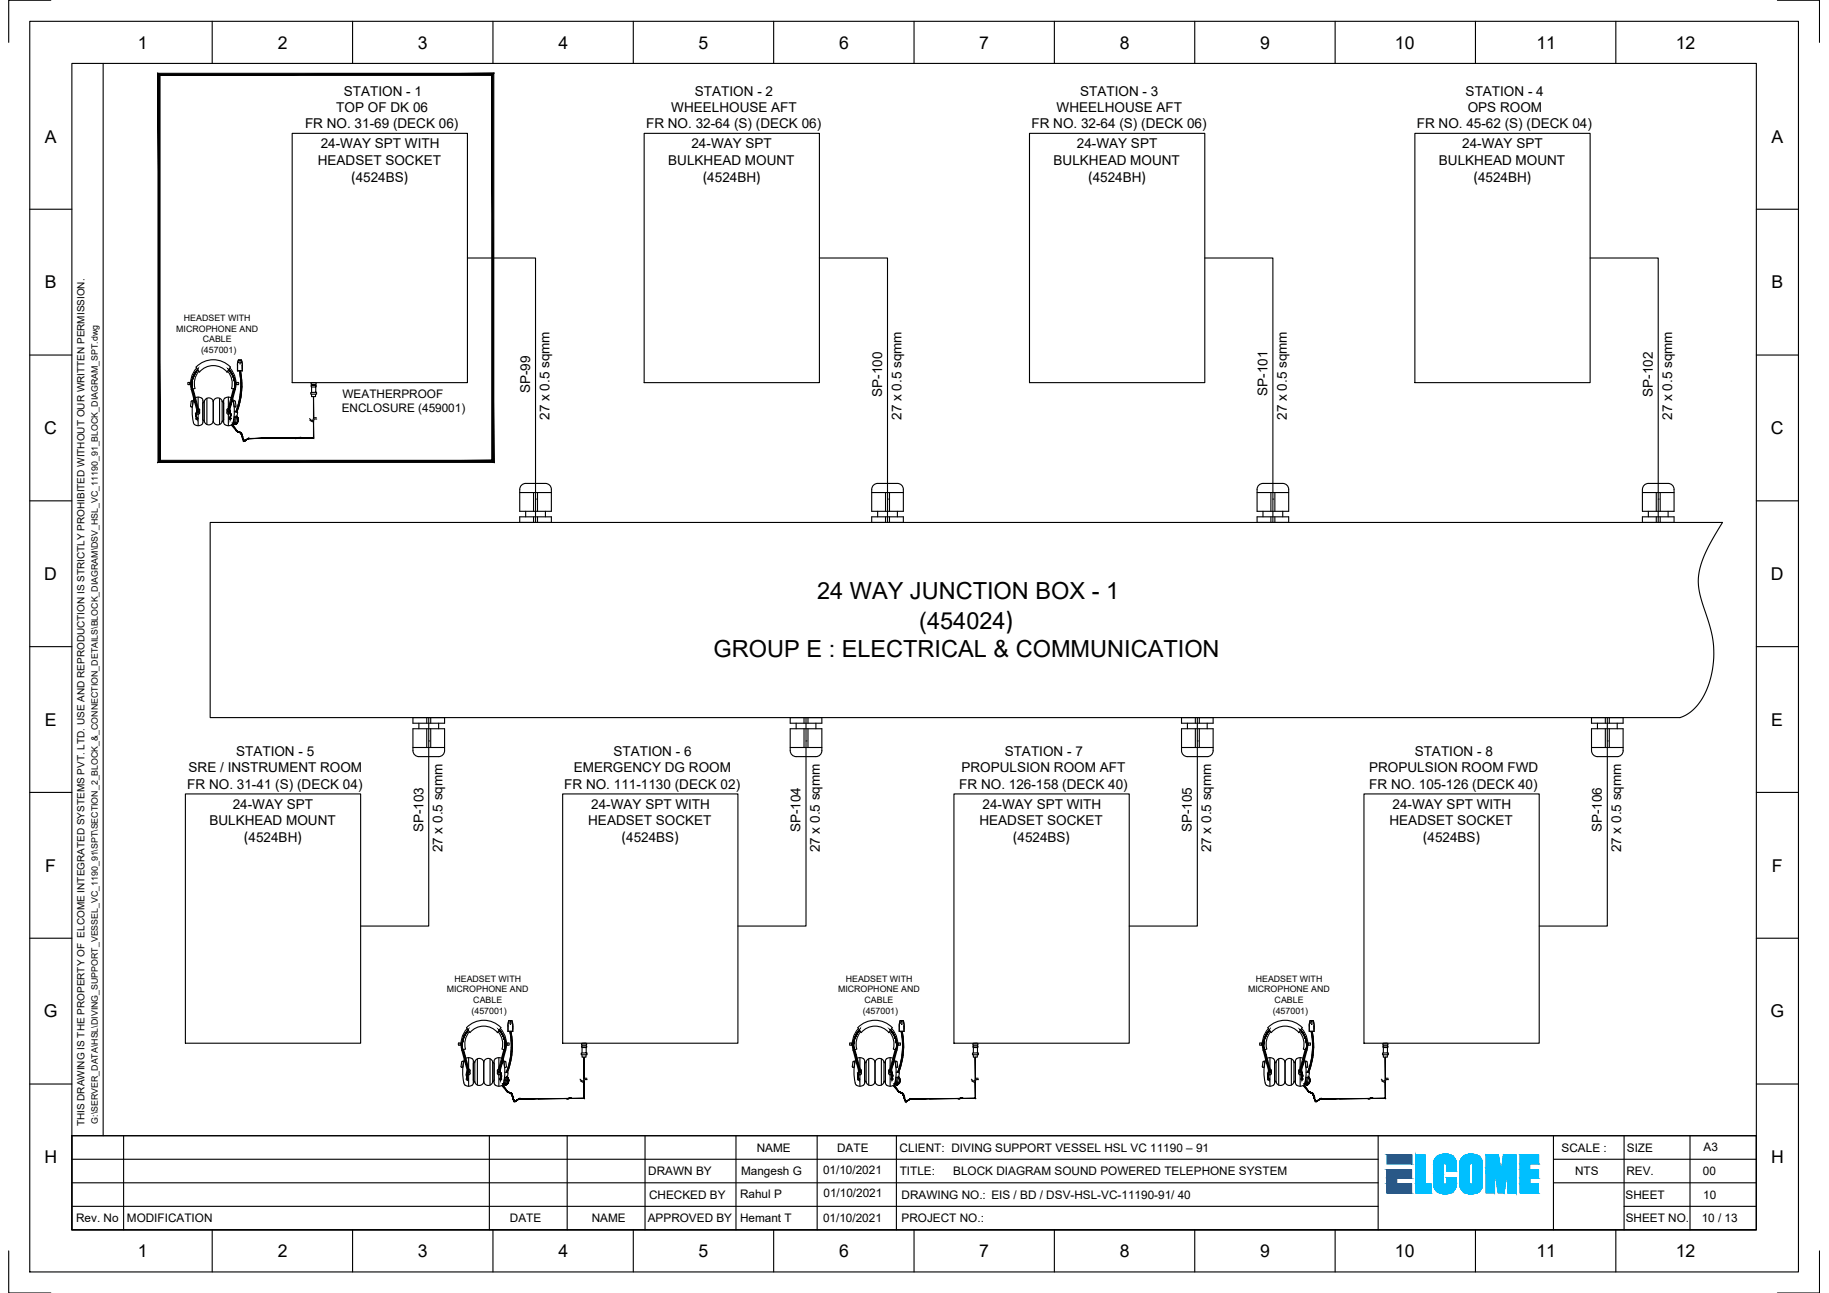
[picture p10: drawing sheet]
<svg xmlns="http://www.w3.org/2000/svg" width="420mm" height="297mm" viewBox="0 0 420 297" stroke-linecap="round" stroke-linejoin="round" font-family="sans-serif">
<defs><g id="words">
<g font-size="5.4">
<text x="187.7" y="137.7">24 WAY JUNCTION BOX - 1</text>
<text x="211.2" y="144.5">(454024)</text>
<text x="163.9" y="151">GROUP E : ELECTRICAL &amp; COMMUNICATION</text>
</g>
<g font-size="4.1">
<text x="31.7" y="11.2">1</text>
<text x="63.8" y="11.2">2</text>
<text x="96" y="11.2">3</text>
<text x="128.3" y="11.2">4</text>
<text x="160.5" y="11.2">5</text>
<text x="192.8" y="11.2">6</text>
<text x="225" y="11.2">7</text>
<text x="257.2" y="11.2">8</text>
<text x="289.5" y="11.2">9</text>
<text x="320.4" y="11.2">10</text>
<text x="353" y="11.2">11</text>
<text x="384.9" y="11.2">12</text>
<text x="10.3" y="32.8">A</text>
<text x="407" y="32.8">A</text>
<text x="10.3" y="66.3">B</text>
<text x="406.9" y="66.3">B</text>
<text x="10.2" y="99.8">C</text>
<text x="406.8" y="99.8">C</text>
<text x="10.2" y="133.3">D</text>
<text x="406.8" y="133.3">D</text>
<text x="10.3" y="166.7">E</text>
<text x="406.9" y="166.7">E</text>
<text x="10.4" y="200.2">F</text>
<text x="407" y="200.2">F</text>
<text x="10.1" y="233.7">G</text>
<text x="406.7" y="233.7">G</text>
<text x="10.2" y="267.2">H</text>
<text x="406.8" y="267.2">H</text>
<text x="31.7" y="288.8">1</text>
<text x="63.8" y="288.8">2</text>
<text x="96" y="288.8">3</text>
<text x="128.3" y="288.8">4</text>
<text x="160.5" y="288.8">5</text>
<text x="192.8" y="288.8">6</text>
<text x="225" y="288.8">7</text>
<text x="257.2" y="288.8">8</text>
<text x="289.5" y="288.8">9</text>
<text x="320.4" y="288.8">10</text>
<text x="353" y="288.8">11</text>
<text x="384.9" y="288.8">12</text>
</g>
<g font-size="3.5">
<text x="80.7" y="41.7">(</text>
<text x="161.4" y="41.7">(</text>
<text x="249.9" y="41.7">(</text>
<text x="338.5" y="41.7">(</text>
<text x="56" y="193.5">(</text>
<text x="142.8" y="193.5">(</text>
<text x="232.7" y="193.5">(</text>
<text x="326.9" y="193.5">(</text>
</g>
<g font-size="3.1">
<text x="79" y="21.9">STATION - 1</text>
<text x="159.6" y="21.9">STATION - 2</text>
<text x="248.2" y="21.9">STATION - 3</text>
<text x="336.7" y="21.9">STATION - 4</text>
<text x="70.1" y="29.4">FR NO. 31-69 (DECK 06)</text>
<text x="77.3" y="25.7">TOP OF DK 06</text>
<text x="148.4" y="29.4">FR NO. 32-64 (S) (DECK 06)</text>
<text x="154.2" y="25.7">WHEELHOUSE AFT</text>
<text x="237" y="29.4">FR NO. 32-64 (S) (DECK 06)</text>
<text x="242.7" y="25.7">WHEELHOUSE AFT</text>
<text x="325.5" y="29.4">FR NO. 45-62 (S) (DECK 04)</text>
<text x="337.2" y="25.7">OPS ROOM</text>
<text x="73.7" y="34.1">24-WAY SPT WITH</text>
<text x="158.8" y="34.1">24-WAY SPT</text>
<text x="247.4" y="34.1">24-WAY SPT</text>
<text x="335.9" y="34.1">24-WAY SPT</text>
<text x="73" y="37.8">HEADSET SOCKET</text>
<text x="81.7" y="41.7">4524BS)</text>
<text x="153.5" y="37.8">BULKHEAD MOUNT</text>
<text x="162.5" y="41.7">4524BH)</text>
<text x="242" y="37.8">BULKHEAD MOUNT</text>
<text x="251" y="41.7">4524BH)</text>
<text x="330.6" y="37.8">BULKHEAD MOUNT</text>
<text x="339.5" y="41.7">4524BH)</text>
<text x="121.8" y="90.3" transform="rotate(-90 121.8 90.3)">SP-99</text>
<text x="202.6" y="91.2" transform="rotate(-90 202.6 91.2)">SP-100</text>
<text x="291.2" y="91" transform="rotate(-90 291.2 91)">SP-101</text>
<text x="379.7" y="91.2" transform="rotate(-90 379.7 91.2)">SP-102</text>
<text x="126.2" y="96.5" transform="rotate(-90 126.2 96.5)">27 x 0.5 sqmm</text>
<text x="207.1" y="96.5" transform="rotate(-90 207.1 96.5)">27 x 0.5 sqmm</text>
<text x="295.6" y="96.5" transform="rotate(-90 295.6 96.5)">27 x 0.5 sqmm</text>
<text x="384.1" y="96.5" transform="rotate(-90 384.1 96.5)">27 x 0.5 sqmm</text>
<text x="54.2" y="173.7">STATION - 5</text>
<text x="140.9" y="173.7">STATION - 6</text>
<text x="230.8" y="173.7">STATION - 7</text>
<text x="325" y="173.7">STATION - 8</text>
<text x="43.3" y="177.4">SRE / INSTRUMENT ROOM</text>
<text x="131.8" y="177.4">EMERGENCY DG ROOM</text>
<text x="220.9" y="177.4">PROPULSION ROOM AFT</text>
<text x="314.5" y="177.4">PROPULSION ROOM FWD</text>
<text x="43" y="181.2">FR NO. 31-41 (S) (DECK 04)</text>
<text x="53.5" y="185.8">24-WAY SPT</text>
<text x="129.6" y="181.2">FR NO. 111-1130 (DECK 02)</text>
<text x="135.8" y="185.8">24-WAY SPT WITH</text>
<text x="220.4" y="181.2">FR NO. 126-158 (DECK 40)</text>
<text x="225.7" y="185.8">24-WAY SPT WITH</text>
<text x="314.5" y="181.2">FR NO. 105-126 (DECK 40)</text>
<text x="319.9" y="185.8">24-WAY SPT WITH</text>
<text x="48.1" y="189.6">BULKHEAD MOUNT</text>
<text x="97.3" y="191.2" transform="rotate(-90 97.3 191.2)">SP-103</text>
<text x="135.1" y="189.6">HEADSET SOCKET</text>
<text x="183.9" y="191.2" transform="rotate(-90 183.9 191.2)">SP-104</text>
<text x="225" y="189.6">HEADSET SOCKET</text>
<text x="273.8" y="191.2" transform="rotate(-90 273.8 191.2)">SP-105</text>
<text x="319.2" y="189.6">HEADSET SOCKET</text>
<text x="368" y="191.2" transform="rotate(-90 368 191.2)">SP-106</text>
<text x="57.1" y="193.5">4524BH)</text>
<text x="101.7" y="195.8" transform="rotate(-90 101.7 195.8)">27 x 0.5 sqmm</text>
<text x="143.8" y="193.5">4524BS)</text>
<text x="188.4" y="195.8" transform="rotate(-90 188.4 195.8)">27 x 0.5 sqmm</text>
<text x="233.7" y="193.5">4524BS)</text>
<text x="278.2" y="195.8" transform="rotate(-90 278.2 195.8)">27 x 0.5 sqmm</text>
<text x="327.9" y="193.5">4524BS)</text>
<text x="372.4" y="195.8" transform="rotate(-90 372.4 195.8)">27 x 0.5 sqmm</text>
</g>
<g font-size="2.7">
<text x="78.5" y="94.7">ENCLOSURE (459001)</text>
<text x="78.7" y="91.5">WEATHERPROOF</text>
<text x="148.9" y="270">DRAWN BY</text>
<text x="170.2" y="269.9">Mangesh G</text>
<text x="173.8" y="264.6">NAME</text>
<text x="189.1" y="269.8">01/10/2021</text>
<text x="192.3" y="264.6">DATE</text>
<text x="206.7" y="264.6">CLIENT: DIVING SUPPORT VESSEL HSL VC 11190 – 91</text>
<text x="206.7" y="270">TITLE:</text>
<text x="219" y="269.9">BLOCK DIAGRAM SOUND POWERED TELEPHONE SYSTEM</text>
<text x="358.7" y="264.6">SCALE :</text>
<text x="361.8" y="269.8">NTS</text>
<text x="373.6" y="270">REV.</text>
<text x="373.7" y="264.6">SIZE</text>
<text x="391.2" y="269.9">00</text>
<text x="391.4" y="264.4">A3</text>
<text x="149.1" y="275.4">CHECKED BY</text>
<text x="170" y="275.1">Rahul P</text>
<text x="189.2" y="275">01/10/2021</text>
<text x="207.1" y="275.4">DRAWING NO.: EIS / BD / DSV-HSL-VC-11190-91/ 40</text>
<text x="373.4" y="275.4">SHEET</text>
<text x="391.2" y="275.4">10</text>
<text x="17.5" y="280.8">Rev. No</text>
<text x="29.1" y="280.8">MODIFICATION</text>
<text x="117.1" y="280.8">DATE</text>
<text x="135.9" y="280.8">NAME</text>
<text x="148.8" y="280.8">APPROVED BY</text>
<text x="170" y="280.8">Hemant T</text>
<text x="189.1" y="280.6">01/10/2021</text>
<text x="207.1" y="280.8">PROJECT NO.:</text>
<text x="373.5" y="280.8">SHEET NO.</text>
<text x="390.9" y="280.6">10 / 13</text>
</g>
<text font-size="2.3" x="19.4" y="258.8" transform="rotate(-90 19.4 258.8)">THIS DRAWING IS THE PROPERTY OF ELCOME INTEGRATED SYSTEMS PVT. LTD. USE AND REPRODUCTION IS STRICTLY PROHIBITED WITHOUT OUR WRITTEN PERMISSION.</text>
<g font-size="2">
<text x="40.5" y="76.2">MICROPHONE AND</text>
<text x="42.3" y="73.8">HEADSET WITH</text>
<text x="46.2" y="81.1">(457001)</text>
<text x="46.6" y="78.7">CABLE</text>
<text x="102.6" y="228">MICROPHONE AND</text>
<text x="104.4" y="225.5">HEADSET WITH</text>
<text x="192.5" y="228">MICROPHONE AND</text>
<text x="194.3" y="225.5">HEADSET WITH</text>
<text x="286.7" y="228">MICROPHONE AND</text>
<text x="288.5" y="225.5">HEADSET WITH</text>
<text x="108.3" y="232.9">(457001)</text>
<text x="108.7" y="230.4">CABLE</text>
<text x="198.2" y="232.9">(457001)</text>
<text x="198.6" y="230.4">CABLE</text>
<text x="292.4" y="232.9">(457001)</text>
<text x="292.8" y="230.4">CABLE</text>
<text x="22.5" y="258.2" transform="rotate(-90 22.5 258.2)">G:\SERVER_DATA\HSL\DIVING_SUPPORT_VESSEL_VC_1190_91\SPT\SECTION_2_BLOCK_&amp;_CONNECTION_DETAILS\BLOCK_DIAGRAM\DSV_HSL_VC_11190_91_BLOCK_DIAGRAM_SPT.dwg</text>
</g>
</g></defs>
<!-- layer: 0 -->
<g fill="none" stroke="#000" stroke-width=".25">
<path d="M6.8 4.9h406.3v287.3h-406.3zM11.7 .1h-9.7v9.6M16.5 14.6h387v267.9h-387zM23.7 14.6v246.3M48.7 4.9v9.7M81 4.9v9.7M113.2 4.9v9.7M145.5 4.9v9.7M177.7 4.9v9.7M210 4.9v9.7M242.2 4.9v9.7M274.5 4.9v9.7"/>
<path d="M306.7 4.9v9.7M338.9 4.9v9.7M371.2 4.9v9.7M408.3 .1h9.7v9.6M67.1 30.6h40.3v57.3h-40.3zM148 30.6h40.2v57.3h-40.2zM236.5 30.6h40.3v57.3h-40.3zM325 30.6h40.3v57.3h-40.3zM6.8 48.1h9.7M107.4 59.3h15.6v60.7M188.2 59.3h15.7v60.7M276.8 59.3h15.6v60.7"/>
<path d="M365.3 59.3h15.6v60.7M403.5 48.1h9.6M6.8 81.6h9.7M43.2 87.9h.6v.5h-.6M43.2 87.9v.5M43.6 87.9v.5M43.9 89.5l.5-.1 1.3 5.1-.1 .2-.3-.1zM44.2 92.1l-.3 .1-.1 1.1 .2 .2 .2-.2 .1-1-.1-.2M44.5 91.7a10.4 10.4 0 0 0 .1 5.7 1.22 1.22 0 0 0 2-.4M44.9 91.4a1.16 1.16 0 0 1 1.7 .6M45.2 84.5a5.2 5.2 0 0 0-1.2 5M45.2 94.1v.9l.4 .2 .3-.4"/>
<path d="M45.5 91.2v2.5M45.5 94.7v3.1M45.6 93.9l.3 .3M45.7 85.3l-.9 1.6-.2 1.1 .2 1.2-.9 .3M45.9 94.2v.7M46.6 92v5M46.6 96.4l.3 .4M46.9 92.2l-.3 .4M46.9 92.2v4.6M46.9 96.8a1.05 1.05 0 0 0 1 .8 1.05 1.05 0 0 0 1.1-.7M47.5 91.5v6M49 92.1v4.8"/>
<path d="M49 92.1a1.05 1.05 0 0 0-1.1-.7 1.05 1.05 0 0 0-1 .8M49 92.1a1.05 1.05 0 0 1 1.1-.7 1.05 1.05 0 0 1 .9 .8M50.4 91.5v6M51 92.2v4.6M51 92.2l.3 .2M51 96.8a1.05 1.05 0 0 1-.9 .8 1.05 1.05 0 0 1-1.1-.7M51.3 96.6l-.3 .2M51.3 92.4l.1 .2M51.4 96.4l-.1 .2M52.1 85.4l.1 .1a4.1 4.1 0 0 0-6.4 0l-.8-1.2a5.5 5.5 0 0 1 7.9 0l-.7 1.2M52.4 93.9l-.3 .3 .1 .8 .3 .2 .3-.4M52.5 91.2v2.5"/>
<path d="M52.5 94.7v3.1M52.6 84.8l-.1 .3M52.8 94.2v.7M52.8 94.1v.1M52.8 84.5a5.2 5.2 0 0 1 1.2 5l-1.3 5.1-.3 .1-.1-.2 1.3-5.1 .4 .1-.8-.3 .1-1.8-.3-1.1-.7-1M53.1 91.4a1.16 1.16 0 0 0-1.7 .6v5a1.16 1.16 0 0 0 1.1 .8 1.16 1.16 0 0 0 1.1-.8 11 11 0 0 0-.1-5.3M53.1 97.6l1.2 1.3M53.4 97.4l.9 1.5M53.5 97.6l-.3 .1M53.6 97.7l-.3 .1M53.6 97.8l-.2 .2M53.7 96.4v.1"/>
<path d="M53.7 96.4h.1M53.7 96.3h.1M53.7 97.9l-.1 .2M53.8 93.3l.2 .2 .2-.2-.1-1.1-.2-.1-.3 .2 .2 1M53.8 98.1l-.2 .1M53.8 94.5l.8 .2-.2 1.1-.6-.1M53.8 95.7l.5 .1-.2 1.3-.5-.1zM53.9 98.2l-.1 .1M54 98.3l-.1 .1M54.1 98.5h-.1M54.1 95.8l-.2 1.3M54.2 98.6l-.1 .1"/>
<path d="M54.2 94.5l.3 .1M54.3 98.7l-.1 .1M54.3 94.4h.2M54.3 94.2l.2 .1M54.3 98.8v.1M54.3 94.1l.3 .1M54.4 94l.2 .1M54.4 87.9v.5M54.4 93.9l.3 .1M54.5 93.8h.2M54.5 93.6l.3 .1M54.5 84l.3-1.3h.6l.3 1.3"/>
<path d="M54.6 93.5l.2 .1M54.6 84l-.1 1.2h1.2v-1.2M54.6 85.2h1M54.6 83.9l.2-1.2h.6l.2 1.2M54.6 93.4l.2 .1M54.6 93.3l.3 .1M54.7 93.2h.2M54.7 93l.2 .1M54.7 92.9l.3 .1M54.8 92.8l.2 .1M54.8 88.4v-.5h-.6v.5h.6M54.8 92.7h.2"/>
<path d="M54.8 92.5l.3 .1M54.9 92.4l.2 .1M54.9 92.3l.2 .1M54.9 92.2h.2M54.9 92.1h.3M55 91.9l.2 .1M55 91.8l.2 .1M55 91.7h.3M55 91.6h.3M55.1 91.4l.2 .1M55.1 91.3l.2 .1M55.1 91.2h.3"/>
<path d="M55.1 91l.3 .1M55.1 90.9l.3 .1M55.2 90.8l.2 .1M55.2 90.7h.2M55.2 90.5l.2 .1M55.2 90.4l.3 .1M55.2 90.3h.3M55.2 90.2h.3M55.2 85.2h-.2M55.2 85.2a16.9 16.9 0 0 1-.8 9.5l-.2-.1a16.6 16.6 0 0 0 .8-9.4M55.2 87h.3M55.3 90.1h.2"/>
<path d="M55.3 89.9h.2M55.3 87.1h.2M55.3 85.3l-.3 .1M55.3 89.8h.2M55.3 89.7h.2M55.3 87.2h.2M55.3 87.4h.2h-.2M55.3 89.5l.2 .1M55.3 85.5h-.3M55.3 89.4h.2M55.3 89.3h.2M55.3 87.6h.3"/>
<path d="M55.3 87.5h.2M55.3 88.9h.3h-.3M55.3 89.2h.3M55.3 89l.3 .1M55.3 85.6h-.2M55.3 88.6l.3 .1M55.3 88.5h.3M55.3 88.2h.3M55.3 88h.3M55.3 88.8h.3M55.3 85.7l-.2 .1M55.3 85.8l-.2 .1"/>
<path d="M55.4 86h-.3M55.4 86.1h-.3M55.4 86.2l-.3 .1M55.4 86.3l-.2 .1M55.4 86.5h-.2M55.5 86.6h-.3M55.5 86.7l-.3 .1M55.5 86.9h-.3M55.6 87.8h-.3M55.6 87.9h-.3M55.6 88.4h-.3M55.6 88.3h-.3"/>
<path d="M72.7 96a.78 .78 0 0 0-1 .6l-.6-.4M72.8 96.3a.6 .6 0 0 0-.9 .6l-.7-.4M403.5 81.6h9.6M6.8 115.1h9.7M55.6 100.3h.1M61.4 100.7h.1M119.4 118.7h7.3v1.3h-7.3zM119.4 112.4v5.1h7.3v-5.1M119.4 113.2h7.3M119.4 112.4a1.36 1.36 0 0 1 1.4-1.3h4.5a1.36 1.36 0 0 1 1.4 1.3M120.8 117.5v1.2M122.6 113.2v4.3"/>
<path d="M122.6 118.7v1.3M123.5 113.2v4.3M123.5 118.7v1.3M125.3 117.5v1.2M200.2 118.7h7.3v1.3h-7.3zM200.2 112.4v5.1h7.3v-5.1M200.2 113.2h7.3M200.3 112.4a1.36 1.36 0 0 1 1.3-1.3h4.6a1.36 1.36 0 0 1 1.3 1.3M201.6 117.5v1.2M203.4 113.2v4.3M203.4 118.7v1.3M204.3 113.2v4.3"/>
<path d="M204.3 118.7v1.3M206.2 117.5v1.2M288.8 118.7h7.2v1.3h-7.2zM288.8 112.4v5.1h7.2v-5.1M288.8 113.2h7.2M288.8 112.4a1.36 1.36 0 0 1 1.3-1.3h4.6a1.36 1.36 0 0 1 1.3 1.3M290.1 117.5v1.2M292 113.2v4.3M292 118.7v1.3M292.9 113.2v4.3M292.9 118.7v1.3M294.7 117.5v1.2"/>
<path d="M377.3 118.7h7.3v1.3h-7.3zM377.3 112.4v5.1h7.3v-5.1M377.3 113.2h7.3M378.7 111.1h4.5M378.7 117.5v1.2M378.7 111.1a1.36 1.36 0 0 0-1.4 1.3M380.5 113.2v4.3M380.5 118.7v1.3M381.4 113.2v4.3M381.4 118.7v1.3M383.2 117.5v1.2M383.2 111.1a1.36 1.36 0 0 1 1.4 1.3"/>
<path d="M403.5 115.1h9.6M48.3 120h347.4l-.9 1.4a27.3 27.3 0 0 0-4.6 10.8 16.1 16.1 0 0 0 1.4 7.9 24.3 24.3 0 0 1 1.5 15.3 12.9 12.9 0 0 1-6.5 9.2l-.7 .3h-337.6zM6.8 148.6h9.7M403.5 148.6h9.6M94.9 164.9h7.2v1.2h-7.2zM94.9 171.7h7.2M96.2 173.8h4.6a1.36 1.36 0 0 0 1.3-1.3v-5.1h-7.2v5.1a1.38 1.38 0 0 0 1.3 1.3M96.2 166.1v1.3M98 164.9v1.2M98 167.4v4.3M98.5 164.9v47.8h-15.7M98.9 164.9v1.2"/>
<path d="M98.9 167.4v4.3M100.8 166.1v1.3M181.5 167.4h7.3v5.1a1.36 1.36 0 0 1-1.4 1.3h-4.5a1.38 1.38 0 0 1-1.4-1.3zM181.5 164.9h7.3v1.2h-7.3zM181.5 171.7h7.3M182.9 166.1v1.3M184.7 164.9v1.2M184.7 167.4v4.3M185.2 164.9v47.8h-15.7M185.6 164.9v1.2M185.6 167.4v4.3M187.4 166.1v1.3"/>
<path d="M271.4 167.4h7.3v5.1a1.36 1.36 0 0 1-1.4 1.3h-4.5a1.36 1.36 0 0 1-1.4-1.3zM271.4 164.9h7.3v1.2h-7.3zM271.4 171.7h7.3M272.8 166.1v1.3M274.6 164.9v1.2M274.6 167.4v4.3M275.1 164.9v47.8h-15.7M275.5 164.9v1.2M275.5 167.4v4.3M277.3 166.1v1.3M365.6 164.9h7.3v1.2h-7.3zM365.6 171.7h7.3"/>
<path d="M367 166.1v1.3M368.8 164.9v1.2M368.8 167.4v4.3M369.2 164.9v47.8h-15.6M369.7 164.9v1.2M369.7 167.4v4.3M371.5 166.1v1.3M372.9 172.5a1.36 1.36 0 0 1-1.4 1.3h-4.5a1.36 1.36 0 0 1-1.4-1.3v-5.1h7.3v5.1M6.8 182h9.7M42.6 182.4h40.2v57.3h-40.2zM129.3 182.4h40.2v57.3h-40.2zM219.1 182.4h40.3v57.3h-40.3z"/>
<path d="M313.3 182.4h40.3v57.3h-40.3zM403.5 182h9.6M6.8 215.5h9.7M403.5 215.5h9.6M105.3 239.6h.6v.5h-.6zM105.7 239.6v.5M107.3 236.3a5.2 5.2 0 0 0-1.2 4.9M107.8 237l-.8 1.6-.2 1.2 .1 1.2-.8 .2M107.9 237.2l-.7-1.1a5.5 5.5 0 0 1 7.9 0l-.8 1.1M108 237.2a4.1 4.1 0 0 1 6.3 0M114.2 237.1l.1 .1M114.8 236.5l-.2 .3"/>
<path d="M114.9 236.3a5.2 5.2 0 0 1 1.3 4.9l-1.4 5.1-.3 .2-.1-.3 1.3-5.1 .5 .1-.9-.2 .1-1.8-.3-1.2-.7-1M116.4 239.6h.5v.5h-.5zM116.5 239.6v.5M116.7 235.7v1.2h1.1v-1.2M116.7 236.9h1.1M116.9 234.5l-.2 1.2M116.9 234.5h.7M117.1 236.9a16.6 16.6 0 0 1-.8 9.5h.3M117.1 237l.3-.1a16.9 16.9 0 0 1-.8 9.5M117.4 238.7h.2M117.4 238.9h.2M117.4 237.1h-.3"/>
<path d="M117.4 239h.3M117.4 237.2h-.2M117.4 239.1h.3h-.3M117.4 239.5h.3M117.4 237.3l-.2 .1M117.5 237.5h-.3M117.5 237.6h-.3M117.5 237.7l-.2 .1M117.5 237.8l-.2 .1M117.5 238h-.2M117.5 238.1h-.2M117.6 234.5l.2 1.2"/>
<path d="M117.6 238.2h-.3M117.6 238.4h-.3M117.6 238.5h-.2M117.6 238.6h-.2M117.7 239.3h-.3M117.7 239.4h-.3M117.7 239.9h-.2M117.7 239.8h-.2M117.7 239.6h-.3M195.2 239.6h.6v.5h-.6M195.2 239.6v.5M195.6 239.6v.5"/>
<path d="M197.2 236.3a5.2 5.2 0 0 0-1.2 4.9M197.7 237l-.9 1.6-.1 1.2 .1 1.2-.8 .2M197.8 237.2l-.7-1.1a5.5 5.5 0 0 1 7.9 0l-.8 1.1M197.8 237.2a4.1 4.1 0 0 1 6.4 0M204.1 237.1l.1 .1M204.7 236.5l-.2 .3M204.8 236.3a5.2 5.2 0 0 1 1.3 4.9l-1.4 5.1-.3 .2-.1-.3 1.3-5.1 .5 .1-.9-.2 .1-1.8-.3-1.2-.7-1M206.2 239.6h.6v.5h-.6zM206.4 239.6v.5M206.6 236.9h1.1M206.8 234.5h.7l.2 1.2M206.8 234.5l-.2 .9v1.5h1.1v-1.2"/>
<path d="M206.8 234.5l-.2 1.2M207 236.9a16.6 16.6 0 0 1-.8 9.5h.2a16.8 16.8 0 0 0 .9-9.5l-.3 .1M207.3 238.7h.2M207.3 238.9h.2M207.3 237.1h-.3M207.3 239.1h.3h-.3M207.3 239h.2M207.3 237.2h-.2M207.3 239.5h.3M207.3 237.3l-.2 .1M207.3 237.5h-.2M207.4 237.6h-.3"/>
<path d="M207.4 237.7l-.3 .1M207.4 237.8l-.2 .1M207.4 238h-.2M207.4 238.1h-.2M207.5 238.2h-.3M207.5 238.4h-.3M207.5 234.5l.2 1.2M207.5 238.5h-.2M207.5 238.6h-.2M207.6 239.4h-.3M207.6 239.3h-.3M207.6 239.8h-.3"/>
<path d="M207.6 239.6h-.3M207.6 239.9h-.3M289.4 239.6h.6v.5h-.6zM289.8 239.6v.5M291.4 236.3a5.2 5.2 0 0 0-1.2 4.9M291.9 237l-.9 1.6-.1 1.2 .1 1.2-.8 .2M292 237.2l-.7-1.1a5.5 5.5 0 0 1 7.9 0l-.8 1.1M298.3 237.1l.1 .1a4.1 4.1 0 0 0-6.4 0M298.8 236.5l-.1 .3M299 236.3a5.2 5.2 0 0 1 1.2 4.9l-1.3 5.1-.3 .2-.1-.3 1.3-5.1 .4 .1-.8-.2 .1-1.8-.3-1.2-.7-1M300.4 239.6h.6v.5h-.6zM300.6 239.6v.5"/>
<path d="M300.8 236.9h1M301 234.5h.7l.2 1.2M301 234.5l-.3 .9 .1 1.5h1.1v-1.2M301 234.5l-.2 1.2M301.2 236.9a16.6 16.6 0 0 1-.8 9.5h.2a16.8 16.8 0 0 0 .9-9.5l-.3 .1M301.5 238.7h.2M301.5 238.9h.2M301.5 237.1h-.3M301.5 239h.2M301.5 237.2h-.3M301.5 239.1h.2h-.2M301.5 237.3l-.2 .1"/>
<path d="M301.5 239.5h.3M301.5 237.5h-.2M301.6 237.6h-.3M301.6 237.7l-.3 .1M301.6 237.8l-.3 .1M301.6 238h-.2M301.6 238.1h-.2M301.6 234.5l.2 1.2M301.6 238.2h-.2M301.7 238.4h-.3M301.7 238.5h-.3M301.7 238.6h-.3"/>
<path d="M301.8 239.3h-.3M301.8 239.4h-.3M301.8 239.9h-.3M301.8 239.8h-.3M301.8 239.6h-.3M6.8 249h9.7M106.1 241.2l.4-.1 1.4 5.1-.2 .3-.3-.2zM106.3 243.8l-.2 .2-.2 1 .2 .2 .2-.1M106.3 243.8l.2 .2-.2 1.1M107 243.1a1.16 1.16 0 0 1 1.7 .6v5.1a1.14 1.14 0 0 1-1 .7 1.14 1.14 0 0 1-1.1-.7 10.7 10.7 0 0 1 .1-5.4M107.3 245.9v.7M107.3 246.6l.3 .3 .4-.3"/>
<path d="M107.3 245.8v.1M107.7 243v2.4M107.7 246.5v3.1M107.7 245.6l.3 .3M108 245.9v.7M108.7 248.1l.4 .4M109.1 244l-.4 .4M109.1 244v4.5M109.1 248.5a1.05 1.05 0 0 0 1 .9 1.05 1.05 0 0 0 1-.8M109.1 243.9a1.06 1.06 0 0 1 1-.8 1.06 1.06 0 0 1 1 .8 1.09 1.09 0 0 1 1-.8 1.09 1.09 0 0 1 1.1 .8M109.1 243.9v.1M109.7 243.3v6"/>
<path d="M111.1 243.9v4.7M112.6 243.3v6M113.2 243.9v.1M113.2 244v4.5M113.2 244l.2 .2M113.2 248.5a1.05 1.05 0 0 1-1 .9 1.05 1.05 0 0 1-1.1-.8M113.4 248.4l-.2 .1M113.4 244.1l.1 .3M113.5 243.7v5.1M113.5 248.1l-.1 .3M114.6 245.6l-.3 .3 .1 1 .5-.1v-1M114.6 243v2.4"/>
<path d="M114.6 246.5v3.1M115.2 243.1a1.16 1.16 0 0 0-1.7 .6M115.3 249.4l1.1 1.3M115.5 249.2l.9 1.5M115.6 243.4a10.6 10.6 0 0 1 0 5.7 1.22 1.22 0 0 1-2.1-.3M115.6 249.3l-.2 .2M115.7 249.4l-.2 .2M115.8 249.6l-.2 .1M115.8 248.2h.1M115.8 248.1h.1M115.9 249.7l-.2 .1M115.9 243.8l.3 .2 .1 1-.2 .2-.2-.1"/>
<path d="M115.9 243.8l-.1 .2 .1 1.1M116 249.8l-.2 .1M116 246.3l.7 .1-.2 1.2-.6-.1M116 247.5l.5 .1-.3 1.3-.4-.1zM116 249.9l-.1 .2M116.1 250.1l-.1 .1M116.2 250.2l-.1 .1M116.2 247.5l-.2 1.3M116.3 250.3l-.1 .1M116.4 246.2l.2 .1M116.4 250.5h-.1M116.4 246.1l.2 .1"/>
<path d="M116.4 246l.3 .1M116.5 250.6l-.1 .1M116.5 245.9l.2 .1M116.5 245.8h.3M116.6 245.6l.2 .1M116.6 245.5l.3 .1M116.6 245.4l.3 .1M116.7 245.3h.2M116.7 245.1l.3 .1M116.8 245l.2 .1M116.8 244.9l.2 .1M116.8 244.8l.3 .1"/>
<path d="M116.9 244.6l.2 .1M116.9 244.5l.2 .1M116.9 244.4l.3 .1M117 244.3l.2 .1M117 244.2h.2M117 244l.3 .1M117 243.9l.3 .1M117.1 243.8l.2 .1M117.1 243.7h.2M117.1 243.6h.3M117.1 243.4l.3 .1M117.2 243.3l.2 .1"/>
<path d="M117.2 243.2h.2M117.2 243.1h.3M117.2 242.9l.3 .1M117.3 242.8l.2 .1M117.3 242.7h.2M117.3 242.5l.2 .1M117.3 242.4l.3 .1M117.3 242.3h.3M117.3 242.2h.3M117.4 242l.2 .1M117.4 241.9h.2M117.4 241.8h.2"/>
<path d="M117.4 241.7h.2M117.4 241.5l.3 .1M117.4 241.4h.3M117.4 241.3h.3M117.4 241.2h.3M117.4 241l.3 .1M117.4 240.7h.3h-.3M117.4 240.9h.3M117.4 240.8h.3M117.5 240.5h.2M117.5 240.4h.2M117.5 240.3h.2"/>
<path d="M117.5 240h.2M117.7 240.1l-.2 .1M117.8 252.1h.1M123.6 252.4h.1M134.8 247.7a.79 .79 0 0 0-.9 .7l-.6-.5M134.9 248a.6 .6 0 0 0-.8 .6l-.8-.3M196 241.2l.4-.1 1.4 5.1-.2 .3-.3-.2zM196.2 243.8l.2 .2-.2 1.1M196.2 243.8l-.3 .2-.1 1 .2 .2 .2-.1M196.9 243.1a1.16 1.16 0 0 1 1.7 .6v5.1a1.15 1.15 0 0 1-1.1 .7 1.15 1.15 0 0 1-1-.7 11 11 0 0 1 .1-5.4M197.5 243v2.4M197.5 246.5v3.1"/>
<path d="M197.6 245.6l.3 .3-.2 1-.5-.1v-1M198.6 248.1l.4 .4M199 248.5a1.05 1.05 0 0 0 .9 .9 1.05 1.05 0 0 0 1.1-.8M199 244l-.4 .4M199 244v4.5M199 243.9a1.06 1.06 0 0 1 1-.8 1.06 1.06 0 0 1 1 .8 1.09 1.09 0 0 1 1-.8 1.09 1.09 0 0 1 1 .8M199 243.9v.1M199.6 243.3v6M201 243.9v.1M201 244v4.5M201 248.5v.1M202.5 243.3v6"/>
<path d="M203 243.9l.1 .1M203.1 248.5a1.05 1.05 0 0 1-1 .9 1.05 1.05 0 0 1-1.1-.8M203.1 244l.3 .4M203.1 244v4.5M203.4 248.1l-.3 .4M204.4 245.6l-.3 .3 .2 1 .5-.1v-1M204.5 243v2.4M204.5 246.5v3.1M205.1 243.1a1.16 1.16 0 0 0-1.7 .6v5.1a1.15 1.15 0 0 0 1.1 .7 1.15 1.15 0 0 0 1.1-.7M205.2 249.4l1.1 1.3M205.4 249.2l.9 1.5M205.5 243.4l.1 .3"/>
<path d="M205.5 249.3l-.2 .2M205.6 249.4l-.2 .2M205.6 243.7l.3 2.2-.3 2.9M205.7 249.6l-.2 .1M205.7 248.2h.1M205.7 248.1h.1M205.8 249.7l-.2 .1M205.8 243.8l.3 .2 .1 1-.2 .2-.2-.1M205.8 243.8l-.1 .2 .1 1.1M205.8 249.8l-.1 .1M205.9 246.3l.7 .1-.2 1.2-.6-.1M205.9 247.5l.5 .1-.3 1.3-.4-.1z"/>
<path d="M205.9 249.9l-.1 .2M206 250.1l-.1 .1M206.1 250.2l-.1 .1M206.1 247.5l-.2 1.3M206.2 250.3l-.1 .1M206.2 246.2l.3 .1M206.3 250.5h-.1M206.3 246.1l.2 .1M206.3 246l.3 .1M206.4 250.6l-.1 .1M206.4 245.9l.2 .1M206.4 245.8h.2"/>
<path d="M206.4 245.6l.3 .1M206.5 245.5l.2 .1M206.5 245.4l.3 .1M206.6 245.3h.2M206.6 245.1l.3 .1M206.7 245l.2 .1M206.7 244.9l.2 .1M206.7 244.8l.3 .1M206.8 244.6l.2 .1M206.8 244.5l.2 .1M206.8 244.4l.3 .1M206.9 244.3l.2 .1"/>
<path d="M206.9 244.2h.2M206.9 244l.2 .1M206.9 243.9l.3 .1M207 243.8l.2 .1M207 243.7h.2M207 243.6h.3M207 243.4l.3 .1M207.1 243.3l.2 .1M207.1 243.2h.2M207.1 243.1h.2M207.1 242.9l.3 .1M207.1 242.8l.3 .1"/>
<path d="M207.2 242.7h.2M207.2 242.5l.2 .1M207.2 242.4l.2 .1M207.2 242.3h.3M207.2 242.2h.3M207.2 242l.3 .1M207.3 241.9h.2M207.3 241.8h.2M207.3 241.7h.2M207.3 241.5l.2 .1M207.3 241.4h.2M207.3 241.3h.3"/>
<path d="M207.3 241.2h.3M207.3 241l.3 .1M207.3 240.9h.3M207.3 240.7h.3h-.3M207.3 240.8h.3M207.3 240.4h.3M207.3 240h.3M207.3 240.5h.3M207.3 240.3h.3M207.6 240.1l-.3 .1M207.7 252.1h.1M213.5 252.4h.1"/>
<path d="M224.7 247.7a.81 .81 0 0 0-.9 .7l-.7-.5M224.8 248a.59 .59 0 0 0-.8 .6l-.8-.3M290.2 241.2l.4-.1 1.3 5.1-.1 .3-.3-.2zM290.3 243.8h.1M290.3 243.8l-.2 .2-.1 1 .2 .2 .2-.1M290.4 243.8l.2 .2-.2 1.1M291.1 243.1a1.14 1.14 0 0 1 1.7 .6v5.1a1.14 1.14 0 0 1-1.1 .7 1.14 1.14 0 0 1-1-.7 10.7 10.7 0 0 1 0-5.4M291.7 243v2.4M291.7 246.5v3.1M291.8 245.6l.3 .3-.2 1-.5-.1v-1M292.8 248.1l.3 .4M293.1 248.5a1.06 1.06 0 0 0 1 .9 1.06 1.06 0 0 0 1.1-.8"/>
<path d="M293.1 244l-.3 .4M293.1 244v4.5M293.2 243.9l-.1 .1M293.2 243.9a1.06 1.06 0 0 1 1-.8 1.06 1.06 0 0 1 1 .8 1.08 1.08 0 0 1 1-.8 1.08 1.08 0 0 1 1 .8M293.7 243.3v6M295.2 243.9v4.7M296.7 243.3v6M297.2 243.9l.1 .1M297.2 244l.4 .4M297.2 244v4.5M297.3 248.5a1.06 1.06 0 0 1-1 .9 1.06 1.06 0 0 1-1.1-.8M297.6 248.1l-.4 .4"/>
<path d="M298.6 245.6l-.3 .3 .2 1 .5-.1v-1M298.7 243v2.4M298.7 246.5v3.1M299.3 243.1a1.16 1.16 0 0 0-1.7 .6v5.1a1.16 1.16 0 0 0 1.1 .7 1.16 1.16 0 0 0 1.1-.7 11 11 0 0 0-.1-5.4M299.4 249.4l1.1 1.3M299.6 249.2l.9 1.5M299.7 249.3l-.3 .2M299.8 249.4l-.2 .2M299.9 249.6l-.2 .1M299.9 248.2h.1M299.9 248.1h.1M299.9 249.7l-.1 .1"/>
<path d="M300 243.8l.3 .2 .1 1-.2 .2-.2-.1M300 243.8l-.2 .2 .2 1.1M300 249.8l-.1 .1M300 246.3l.8 .1-.2 1.2-.6-.1M300.1 247.5l.4 .1-.2 1.3-.5-.1zM300.1 249.9l-.1 .2M300.2 250.1l-.1 .1M300.3 250.2l-.1 .1M300.3 247.5l-.2 1.3M300.4 250.3l-.1 .1M300.4 246.2l.3 .1M300.5 250.5h-.1"/>
<path d="M300.5 246.1l.2 .1M300.5 246l.2 .1M300.5 245.9l.3 .1M300.6 250.6l-.1 .1M300.6 245.8h.2M300.6 245.6l.3 .1M300.7 245.5l.2 .1M300.7 245.4l.3 .1M300.8 245.3h.2M300.8 245.1l.2 .1M300.9 245l.2 .1M300.9 244.9l.2 .1"/>
<path d="M300.9 244.8l.2 .1M300.9 244.6l.3 .1M301 244.5l.2 .1M301 244.4l.2 .1M301 244.3l.3 .1M301.1 244l.2 .1M301.1 243.9l.3 .1M301.2 243.8l.2 .1M301.2 243.7h.2M301.2 243.6h.2M301.2 243.4l.3 .1M301.3 243.3l.2 .1"/>
<path d="M301.3 243.2h.2M301.3 243.1h.2M301.3 244.2h-.2h.2M301.3 242.9l.3 .1M301.3 242.8l.3 .1M301.3 242.7h.3M301.4 242.5l.2 .1M301.4 242.4l.2 .1M301.4 242.3h.2M301.4 242.2h.3M301.4 242l.3 .1M301.4 241.9h.3"/>
<path d="M301.5 241.8h.2M301.5 241.7h.2M301.5 241.5l.2 .1M301.5 241.4h.2M301.5 241.3h.2M301.5 241.2h.3M301.5 241l.3 .1M301.5 240.9h.3M301.5 240.7h.3h-.3M301.5 240.8h.3M301.5 240h.3M301.5 240.5h.3"/>
<path d="M301.5 240.4h.3M301.5 240.3h.3M301.8 240.1l-.3 .1M301.9 252.1h.1M307.7 252.4h.1M318.9 247.7a.79 .79 0 0 0-1 .7l-.6-.5M319 248a.6 .6 0 0 0-.9 .6l-.7-.3M403.5 249h9.6M16.5 260.9h387v21.6h-387zM16.5 266.3h300.1M16.5 271.7h300.1M16.5 277.1h300.1"/>
<path d="M28.4 260.9v21.6M112.4 260.9v21.6M130.3 260.9v21.6M148.2 260.9v21.6M169.1 260.9v21.6M187.7 260.9v21.6M205.9 260.9v21.6M316.6 260.9v21.6M356.9 266.3h46.6M356.9 271.7h46.6M356.9 260.9v21.6M373.1 277.1h30.4"/>
<path d="M373.1 260.9v21.7M388.2 260.9v21.6M2 287.4v9.6h9.7M48.7 282.5v9.7M81 282.5v9.7M113.2 282.5v9.7M145.5 282.5v9.7M177.7 282.5v9.7M210 282.5v9.7M242.2 282.5v9.7M274.5 282.5v9.7M306.7 282.5v9.7"/>
<path d="M338.9 282.5v9.7M371.2 282.5v9.7M418 287.4v9.6h-9.7"/>
<circle cx="45.2" cy="96.2" r=".25"/>
<circle cx="45.5" cy="94.5" r=".15"/>
<circle cx="52.5" cy="94.5" r=".15"/>
<circle cx="52.8" cy="96.1" r=".25"/>
<circle cx="54.8" cy="83.3" r=".04"/>
<circle cx="55.1" cy="83.3" r=".04"/>
<circle cx="55.1" cy="82.9" r=".04"/>
<circle cx="55.1" cy="83.6" r=".04"/>
<circle cx="55.4" cy="83.3" r=".04"/>
<circle cx="116.9" cy="235" r=".04"/>
<circle cx="117.3" cy="235.3" r=".04"/>
<circle cx="117.3" cy="234.7" r=".04"/>
<circle cx="117.3" cy="235" r=".04"/>
<circle cx="117.6" cy="235" r=".04"/>
<circle cx="206.8" cy="235" r=".04"/>
<circle cx="207.1" cy="235.3" r=".04"/>
<circle cx="207.1" cy="235" r=".04"/>
<circle cx="207.1" cy="234.7" r=".04"/>
<circle cx="207.4" cy="235" r=".04"/>
<circle cx="301" cy="235" r=".04"/>
<circle cx="301.3" cy="234.7" r=".04"/>
<circle cx="301.3" cy="235" r=".04"/>
<circle cx="301.3" cy="235.3" r=".04"/>
<circle cx="301.6" cy="235" r=".04"/>
<circle cx="107.3" cy="247.9" r=".25"/>
<circle cx="107.7" cy="246.3" r=".15"/>
<circle cx="114.6" cy="246.3" r=".15"/>
<circle cx="115" cy="247.9" r=".25"/>
<circle cx="197.2" cy="247.9" r=".25"/>
<circle cx="197.5" cy="246.3" r=".15"/>
<circle cx="204.5" cy="246.3" r=".15"/>
<circle cx="204.9" cy="247.9" r=".25"/>
<circle cx="291.4" cy="247.9" r=".25"/>
<circle cx="291.7" cy="246.3" r=".15"/>
<circle cx="298.7" cy="246.3" r=".15"/>
<circle cx="299.1" cy="247.9" r=".25"/>
</g>
<g fill="#005cb8" stroke="#005cb8" stroke-width=".23">
<path d="M318.6 265.3l5.7 2.1v-2.1zM318.6 265.3l5.7 2.1h-5.7z"/>
<path d="M318.6 268.7l5.7 2v-2zM318.6 268.7l5.7 2h-5.7z"/>
<path d="M318.6 270.7l2.2 1.3v-1.3zM318.6 270.7l2.2 1.3h-2.2z"/>
<path d="M318.6 272l5.7 2.1v-2.1zM318.6 272l5.7 2.1h-5.7z"/>
</g>
<path d="M318.6 268.7h5.7v2h-3.5v1.3h3.5v2.1h-5.7zM318.6 265.3h5.7v2.1h-5.7z" fill="none" stroke="#005cb8" stroke-width=".25"/>
<g fill="#00bfff" stroke="#00bfff" stroke-width=".23">
<path d="M331.7 265.1h.6z"/>
<path d="M331.6 274.3h.8z"/>
<path d="M337.6 265.2h.6z"/>
<path d="M337.3 274.2h1.1z"/>
<path d="M325.2 265.3l2.2 6.7v-6.7zM325.2 265.3l2.2 6.7h-2.2z"/>
<path d="M325.2 272l3.6 2.1v-2.1zM325.2 272l3.6 2.1h-3.6z"/>
<path d="M331.7 265.1l.7 .1zM331.6 265.2h.8z"/>
<path d="M331.6 265.2h1.1zM331.3 265.2h1.4z"/>
<path d="M331.3 265.2h1.4zM331.2 265.2h1.5z"/>
<path d="M331.2 265.2l1.8 .1zM331.1 265.3h1.9z"/>
<path d="M331.1 265.3h2zM330.9 265.3h2.2z"/>
<path d="M330.9 265.3l2.4 .1zM330.8 265.4h2.5z"/>
<path d="M330.8 265.4h2.6zM330.5 265.4h2.9z"/>
<path d="M330.5 265.4l3 .1zM330.5 265.5h3z"/>
<path d="M330.5 265.5l3.2 .1-.2-.1zM330.2 265.6l.3-.1 3.2 .1z"/>
<path d="M330.2 265.6h3.6zM330.2 265.6h3.6z"/>
<path d="M330.2 265.6l3.7 .2-.1-.2zM330 265.8l.2-.2 3.7 .2z"/>
<path d="M330 265.8h4zM330 265.8h4z"/>
<path d="M330 265.8l4.1 .2zM330 265.8l4.1 .2h-4.3z"/>
<path d="M329.8 266l4.3 .1zM329.8 266l4.3 .1h-4.3z"/>
<path d="M329.8 266.1l4.4 .1zM329.8 266.1l4.4 .1h-4.5z"/>
<path d="M329.7 266.2l4.6 .1-.1-.1zM329.7 266.2l4.6 .1h-4.7z"/>
<path d="M329.6 266.3l4.7 .1zM329.6 266.3l4.7 .1z"/>
<path d="M329.6 266.4l4.8 .2-.1-.2zM329.6 266.4l4.8 .2h-4.9z"/>
<path d="M329.5 266.6h4.9zM329.5 266.6h4.9z"/>
<path d="M329.4 266.6l5.1 .2-.1-.2zM329.4 266.6l5.1 .2h-5.1z"/>
<path d="M329.4 266.8l5.1 .1zM329.4 266.8l5.1 .1z"/>
<path d="M329.4 266.9l5.1 .2v-.2zM329.4 266.9l5.1 .2h-5.1z"/>
<path d="M329.4 267.1l5.1 .1v-.1zM329.4 267.1l5.1 .1h-5.1z"/>
<path d="M332 267.2h2.5zM332 267.2h2.5z"/>
<path d="M329.4 267.2h2.5zM329.4 267.2h2.5z"/>
<path d="M332.1 267.2l2.4 .1zM332.1 267.2l2.4 .1z"/>
<path d="M329.4 267.2h2.5zM329.4 267.2l2.4 .1z"/>
<path d="M332.1 267.3h2.4zM332.1 267.3h2.4z"/>
<path d="M329.4 267.3h2.4zM329.4 267.3h2.3z"/>
<path d="M332.2 267.3l2.3 .1zM332.2 267.3l2.3 .1z"/>
<path d="M329.4 267.3h2.3zM329.4 267.3l2.3 .1z"/>
<path d="M332.2 267.4h2.3zM332.2 267.4h2.3z"/>
<path d="M332.3 267.4h2.2zM332.3 267.4h2.2z"/>
<path d="M329.4 267.4h2.3zM329.4 267.4h2.2z"/>
<path d="M332.3 267.4l2.2 .1zM332.3 267.4l2.2 .1z"/>
<path d="M329.4 267.4h2.2zM329.4 267.4l2.2 .1z"/>
<path d="M332.3 267.5h2.2zM332.3 267.5h2.2z"/>
<path d="M329.4 267.5h2.2zM329.4 267.5h2.2z"/>
<path d="M332.3 267.5l2.2 .1zM332.3 267.5l2.2 .1z"/>
<path d="M329.4 267.5h2.2zM329.4 267.5l2.2 .1z"/>
<path d="M332.3 267.6l2.2 1.5v-1.5zM332.3 267.6l2.2 1.5h-2.2z"/>
<path d="M329.4 267.6l2.2 2.1v-2.1zM329.4 267.6l2.2 2.1h-2.2z"/>
<path d="M332.3 270.5l2.2 1.3v-1.3zM332.3 270.5l2.2 1.3h-2.2z"/>
<path d="M329.4 269.7l2.2 2.1v-2.1zM329.4 269.7l2.2 2.1h-2.2z"/>
<path d="M332.3 271.8h2.2zM332.3 271.8h2.2z"/>
<path d="M329.4 271.8h2.2zM329.4 271.8h2.2z"/>
<path d="M332.3 271.8l2.2 .1zM332.3 271.8l2.2 .1z"/>
<path d="M329.4 271.8l2.2 .1zM329.4 271.8l2.2 .1z"/>
<path d="M332.3 271.9l2.2 .1zM332.3 271.9l2.2 .1z"/>
<path d="M329.4 271.9l2.2 .1zM329.4 271.9l2.2 .1z"/>
<path d="M332.3 272h2.2zM332.3 272h2.2z"/>
<path d="M332.2 272h2.3zM332.2 272h2.3z"/>
<path d="M329.4 272h2.3zM329.4 272h2.3z"/>
<path d="M332.2 272l2.3 .1zM332.2 272.1h2.3z"/>
<path d="M329.4 272l2.3 .1zM329.4 272l2.3 .1z"/>
<path d="M332.2 272.1h2.3zM332.1 272.1h2.4z"/>
<path d="M329.4 272.1h2.4zM329.4 272.1h2.4z"/>
<path d="M332.1 272.1h2.4zM332.1 272.1h2.4z"/>
<path d="M329.4 272.1h2.5zM329.4 272.1h2.5z"/>
<path d="M332.1 272.1h2.4zM332 272.1h2.5z"/>
<path d="M329.4 272.1h2.5zM329.4 272.1h2.5z"/>
<path d="M329.4 272.1l5.1 .2v-.2zM329.4 272.1l5.1 .2h-5.1z"/>
<path d="M329.4 272.3l5.1 .2v-.2zM329.4 272.3l5.1 .2h-5.1z"/>
<path d="M329.4 272.5l5.1 .1zM329.4 272.5l5.1 .1z"/>
<path d="M329.4 272.6l5 .2 .1-.2zM329.4 272.6l5 .2h-5z"/>
<path d="M329.4 272.8h5zM329.4 272.8h5z"/>
<path d="M329.5 272.8l4.8 .2 .1-.2zM329.5 272.8l4.8 .2h-4.7z"/>
<path d="M329.6 273h4.7zM329.6 273l4.7 .1z"/>
<path d="M329.6 273.1l4.6 .1 .1-.1zM329.6 273.1l4.6 .1h-4.5z"/>
<path d="M329.7 273.2h4.5zM329.7 273.2l4.4 .1z"/>
<path d="M329.8 273.3h4.3zM329.8 273.3l4.3 .1z"/>
<path d="M329.8 273.4l4.2 .2 .1-.2zM329.8 273.4l4.2 .2z"/>
<path d="M330 273.6h4zM330 273.6h3.9z"/>
<path d="M330 273.6l3.8 .2 .1-.2zM330 273.6l3.8 .2h-3.6z"/>
<path d="M330.2 273.8h3.6zM330.2 273.8h3.5z"/>
<path d="M330.2 273.8l3.3 .1 .2-.1zM330.2 273.8l3.3 .1h-3z"/>
<path d="M330.5 273.9h3zM330.5 273.9l2.9 .1z"/>
<path d="M330.5 274h2.9zM330.5 274h2.8z"/>
<path d="M330.8 274h2.5zM330.8 274l2.3 .1z"/>
<path d="M330.9 274.1h2.2zM330.9 274.1h2.1z"/>
<path d="M331.1 274.1h1.9zM331.1 274.1l1.6 .1z"/>
<path d="M331.2 274.2h1.5zM331.2 274.2h1.5z"/>
<path d="M331.3 274.2h1.4zM331.3 274.2l1.1 .1z"/>
<path d="M331.6 274.3h.7zM331.7 274.3h.6z"/>
<path d="M337.6 265.2h.8zM337.3 265.2h1.1z"/>
<path d="M337.3 265.2h1.3zM337.2 265.2h1.4z"/>
<path d="M337.2 265.2h1.6zM337.1 265.2h1.7z"/>
<path d="M337.1 265.2l1.9 .1zM336.9 265.3h2.1z"/>
<path d="M336.9 265.3h2.3zM336.8 265.3h2.4z"/>
<path d="M336.8 265.3l2.5 .1zM336.7 265.4h2.6z"/>
<path d="M336.7 265.4h2.7zM336.5 265.4h2.9z"/>
<path d="M336.5 265.4l3 .1zM336.5 265.5h3z"/>
<path d="M336.5 265.5l3.2 .1zM336.3 265.6h3.4z"/>
<path d="M336.3 265.6h3.4zM336.2 265.6h3.5z"/>
<path d="M336.2 265.6l3.7 .2-.2-.2zM336.1 265.8l.1-.2 3.7 .2z"/>
<path d="M336.1 265.8h3.8zM336.1 265.8h3.8z"/>
<path d="M336 265.8l4.1 .2-.2-.2zM336 265.8l4.1 .2h-4.2z"/>
<path d="M335.9 266h4.2zM335.9 266h4.2z"/>
<path d="M335.8 266l4.4 .2-.1-.2zM335.8 266l4.4 .2h-4.5z"/>
<path d="M335.7 266.2h4.6zM335.7 266.2h4.6z"/>
<path d="M335.7 266.2l4.7 .2-.1-.2zM335.7 266.2l4.7 .2h-4.8z"/>
<path d="M335.6 266.4l4.8 .1zM335.6 266.4l4.8 .1z"/>
<path d="M335.6 266.5l4.9 .2-.1-.2zM335.6 266.5l4.9 .2h-5.1z"/>
<path d="M335.4 266.7h5.1zM335.4 266.7h5.1z"/>
<path d="M335.4 266.7l5.1 .3v-.3zM335.4 266.7l5.1 .3h-5.1z"/>
<path d="M335.4 267l5.1 .3v-.3zM335.4 267l5.1 .3h-5.1z"/>
<path d="M338 267.3h2.5zM338 267.3h2.5z"/>
<path d="M335.4 267.3h2.5zM335.4 267.3h2.5z"/>
<path d="M338.1 267.3h2.4zM338.1 267.3h2.4z"/>
<path d="M335.4 267.3h2.5zM335.4 267.3h2.4z"/>
<path d="M338.1 267.3h2.4zM338.1 267.3h2.4z"/>
<path d="M335.4 267.3h2.4zM335.4 267.3h2.3z"/>
<path d="M338.2 267.3l2.3 .1zM338.2 267.3l2.3 .1z"/>
<path d="M335.4 267.3h2.3zM335.4 267.3l2.3 .1z"/>
<path d="M338.3 267.4h2.2zM338.3 267.4h2.2z"/>
<path d="M335.4 267.4h2.3zM335.4 267.4h2.2z"/>
<path d="M338.3 267.4l2.2 .1zM338.3 267.4l2.2 .1z"/>
<path d="M335.4 267.4h2.2zM335.4 267.4l2.2 .1z"/>
<path d="M338.3 267.5l2.2 .1zM338.3 267.5l2.2 .1z"/>
<path d="M335.4 267.5h2.2zM335.4 267.5l2.2 .1z"/>
<path d="M338.4 267.6l2.1 .1zM338.4 267.6l2.1 .1z"/>
<path d="M335.4 267.6h2.2zM335.4 267.6l2.2 .1z"/>
<path d="M338.4 267.7l2.1 4v-4zM338.4 267.7l2.1 4h-2.1z"/>
<path d="M335.4 267.7l2.2 4v-4zM335.4 267.7l2.2 4h-2.2z"/>
<path d="M338.4 271.7l2.1 .1zM338.4 271.7l2.1 .1z"/>
<path d="M335.4 271.7l2.2 .1zM335.4 271.7l2.2 .1z"/>
<path d="M338.4 271.8l2.1 .1zM338.4 271.8l2.1 .1z"/>
<path d="M335.4 271.8l2.2 .1zM335.4 271.8l2.2 .1z"/>
<path d="M338.3 271.9h2.2zM338.3 271.9h2.2z"/>
<path d="M338.3 271.9h2.2zM338.3 271.9h2.2z"/>
<path d="M335.4 271.9h2.2zM335.4 271.9h2.2z"/>
<path d="M338.3 271.9l2.2 .1zM338.3 271.9l2.2 .1z"/>
<path d="M335.4 271.9l2.3 .1zM335.4 271.9l2.3 .1z"/>
<path d="M338.3 272h2.2zM338.2 272h2.3z"/>
<path d="M335.4 272h2.3zM335.4 272h2.3z"/>
<path d="M338.2 272l2.3 .1zM338.1 272.1h2.4z"/>
<path d="M335.4 272l2.4 .1zM335.4 272l2.4 .1z"/>
<path d="M338.1 272.1h2.4zM338 272.1h2.5z"/>
<path d="M335.4 272.1h2.5zM335.4 272.1h2.5z"/>
<path d="M338 272.1h2.5zM338 272.1h2.5z"/>
<path d="M335.4 272.1h2.6zM335.4 272.1h2.6z"/>
<path d="M335.4 272.1l5.1 .1zM335.4 272.1l5.1 .1z"/>
<path d="M335.4 272.2l5.1 .2v-.2zM335.4 272.2l5.1 .2h-5.1z"/>
<path d="M335.4 272.4l5.1 .1zM335.4 272.4l5.1 .1z"/>
<path d="M335.4 272.5l5.1 .2v-.2zM335.4 272.5l5.1 .2h-5.1z"/>
<path d="M335.4 272.7h5.1zM335.4 272.7l5.1 .1z"/>
<path d="M335.5 272.8l4.9 .2 .1-.2zM335.5 272.8l4.9 .2h-4.8z"/>
<path d="M335.6 273h4.8zM335.6 273h4.7z"/>
<path d="M335.6 273l4.6 .2 .1-.2zM335.6 273l4.6 .2h-4.5z"/>
<path d="M335.7 273.2h4.5zM335.7 273.2l4.5 .1z"/>
<path d="M335.8 273.3l4.3 .1 .1-.1zM335.8 273.3l4.3 .1h-4.2z"/>
<path d="M335.9 273.4h4.2zM335.9 273.4l4.1 .1z"/>
<path d="M335.9 273.5l4 .1 .1-.1zM335.9 273.5l4 .1h-3.8z"/>
<path d="M336.1 273.6h3.8zM336.1 273.6l3.7 .1z"/>
<path d="M336.2 273.7h3.6zM336.2 273.7l3.5 .1z"/>
<path d="M336.3 273.8h3.4zM336.3 273.8l3.3 .1z"/>
<path d="M336.4 273.9h3.2zM336.4 273.9l3 .1z"/>
<path d="M336.5 274h2.9zM336.5 274h2.8z"/>
<path d="M336.7 274h2.6zM336.7 274l2.5 .1z"/>
<path d="M336.8 274.1h2.4zM336.8 274.1h2.2z"/>
<path d="M336.9 274.1h2.1zM336.9 274.1l1.9 .1z"/>
<path d="M337.1 274.2h1.7zM337.1 274.2h1.5z"/>
<path d="M337.2 274.2h1.4zM337.2 274.2h1.2z"/>
<path d="M337.3 274.2l.9 .1zM337.6 274.3h.6z"/>
<path d="M345.4 265.3l2.9 2.9v-2.9zM345.4 265.3l2.9 2.9h-3.3z"/>
<path d="M346.3 268.2l2 .1zM346.3 268.2l2 .1z"/>
<path d="M345 268.2h1.3zM345 268.2l1.3 .1z"/>
<path d="M341.4 265.3l3.3 3-.5-3zM341.4 265.3l3.3 3h-3.3z"/>
<path d="M345 268.3l1.2 1.1 .1-1.1zM345 268.3l1.2 1.1h-1.4z"/>
<path d="M343.3 268.3l1.5 1.1-.1-1.1zM343.3 268.3l1.5 1.1h-1.3z"/>
<path d="M341.4 268.3l1.9 1.1v-1.1zM341.4 268.3l1.9 1.1h-1.9z"/>
<path d="M341.4 269.4l1.9 4.6v-4.6zM341.4 269.4l1.9 4.6h-1.9z"/>
<path d="M343.5 269.4l2 4.7 .7-4.7zM343.5 269.4l2 4.7h-1.4z"/>
<path d="M346.3 268.3l2 5.8v-5.8zM346.3 268.3l2 5.8h-2z"/>
<path d="M349.2 265.3l4.3 2.1v-2.1zM349.2 265.3l4.3 2.1h-4.3z"/>
<path d="M349.2 267.4l2.2 1.3v-1.3zM349.2 267.4l2.2 1.3h-2.2z"/>
<path d="M349.2 268.7l4.2 2v-2zM349.2 268.7l4.2 2h-4.2z"/>
<path d="M349.2 270.7l2.2 1.3v-1.3zM349.2 270.7l2.2 1.3h-2.2z"/>
<path d="M349.2 272l4.2 2.1v-2.1zM349.2 272l4.2 2.1h-4.2z"/>
</g>
<path d="M325.2 265.3h2.2v6.7h1.4v2.1h-3.6zM329.9 265.9a2.99 2.99 0 0 1 4.4 .5l.2 .5v2.2h-2.2v-1.5a.37 .37 0 0 0-.4-.4 .37 .37 0 0 0-.3 .4v4.2a.37 .37 0 0 0 .3 .3 .37 .37 0 0 0 .4-.3v-1.3h2.2a3.2 3.2 0 0 1-.8 3.3 2.92 2.92 0 0 1-4.3-1.3v-5.6zM335.4 267v5.4a2.79 2.79 0 0 0 2.4 1.9 2.79 2.79 0 0 0 2.6-1.4l.1-.5M335.4 267a2.8 2.8 0 0 1 2.4-1.9 2.8 2.8 0 0 1 2.6 1.4l.1 .5M337.8 267.3a.41 .41 0 0 1 .6 .4v4a.41 .41 0 0 1-.4 .4 .41 .41 0 0 1-.4-.4v-4zM340.5 267v5.4M341.4 265.3h2.8l.6 4.1 .6-4.1h2.9v8.8h-2v-5.9l-.8 5.9h-1.4l-.8-5.8v5.7h-1.9zM349.2 265.3h4.3v2.1h-2.1v1.3h2v2h-2v1.3h2v2.1h-4.2z" fill="none" stroke="#00bfff" stroke-width=".25"/>
<path d="M123 114.7h.1M203.9 114.7h.1M292.4 114.7h.1M380.9 114.7h.1M98.5 170.2h.1M185.2 170.2h.1M275.1 170.2h.1M369.2 170.2h.1" fill="none" stroke="#000" stroke-width=".23"/>
<g fill="#000" stroke="#000" stroke-width=".23">
<path d="M54.5 99.1h.1z"/>
<path d="M36.3 16.8l.5 .5 76.6-.5zM36.8 17.3l76.6-.5-.4 .5zM113.4 16.8l-.4 .5 .4 88.9zM113 17.3l.4 88.9-.4-.5zM36.3 106.2h77.1l-.4-.5zM36.8 105.7h76.2l-76.7 .5zM36.3 16.8v89.4l.5-.5zM36.3 16.8l.5 .5v88.4z"/>
<path d="M45.1 95.9l.1 .3zM45.1 95.9l.1 .3zM45.1 95.7l.1 .2zM45.1 95.7l.1 .2zM45.1 95.4v.3zM45.1 95.4v.3zM45.1 95.1v.3zM45.1 95.1v.3zM45.1 94.9v.2zM45.1 94.9v.2zM45.2 94.7l-.1 .2zM45.2 94.7l-.1 .2zM45.2 94.4v.3zM45.2 94.4v.3zM45.3 94.2l-.1 .2zM45.3 94.2v.2zM45.3 93.9l.1 .3zM45.3 93.9l.1 .3zM45.3 93.8l.1 .2zM45.3 93.8l.1 .2zM45.3 93.5l.1 .3zM45.3 93.5l.1 .3zM45.2 93.3l.1 .2zM45.2 93.3l.1 .2zM45 92.9l.2 .3zM45 92.9l.2 .3zM45 92.8l.1 .1zM45 92.8l.1 .1zM44.9 92.5l.1 .3zM44.9 92.5l.1 .3zM44.8 92.3l.2 .2zM44.8 92.3l.2 .2zM44.8 92.1l.1 .2zM44.8 92.1l.1 .2zM44.7 91.8l.1 .3zM44.7 91.8l.1 .3zM44.7 91.6l.1 .2zM44.7 91.6l.1 .2zM44.6 91.3l.1 .3zM44.6 91.3l.1 .3zM44.6 91.1l.1 .2zM44.6 91.1l.1 .2zM44.5 90.8l.2 .3zM44.5 90.8l.2 .3zM44.5 90.5l.1 .3zM44.5 90.5l.1 .3zM44.4 90.4l.1 .1zM44.4 90.4l.1 .1zM44.3 90.1l.2 .2zM44.3 90.1l.2 .2zM44.3 89.9l.1 .2zM44.3 89.9l.1 .2zM44.2 89.6l.1 .3zM44.2 89.6l.1 .3zM44.1 89.4l.2 .2zM44.1 89.4l.2 .2zM44.1 89.2l.1 .2zM44.1 89.2l.1 .2zM44 88.9l.2 .3zM44 88.9l.2 .3zM44 88.7v.2zM44 88.7l.1 .2zM44 88.4l.1 .2zM44 88.4l.1 .2zM44 88.1l.1 .3zM44 88.1l.1 .3zM44 87.9l.1 .2zM44 87.9l.1 .2zM44.1 87.6v.3zM44.1 87.6v.3zM44.1 87.4l.1 .2zM44.1 87.4l.1 .2zM44.2 87.1v.3zM44.2 87.1v.3zM44.3 86.9v.2zM44.3 86.9v.2zM44.4 86.6l-.1 .3zM44.4 86.6l-.1 .3zM44.5 86.4l-.1 .3zM44.5 86.4l-.1 .3zM44.6 86.2l-.1 .2zM44.6 86.2l-.1 .2zM44.7 85.9l-.1 .3zM44.7 85.9l-.1 .3zM44.8 85.7l-.1 .3zM44.8 85.7l-.1 .3zM44.9 85.6v.1zM44.9 85.6v.1zM45.1 85.3l-.1 .3zM45.1 85.3l-.1 .3zM45.2 85.1l-.1 .2zM45.2 85.1l-.1 .2zM45.4 84.9l-.2 .2zM45.4 84.9l-.1 .2z"/>
<path d="M52.9 95.9v.3zM52.9 95.9v.3zM52.9 95.6v.3zM52.9 95.6v.3zM52.9 95.4l.1 .2zM52.9 95.4l.1 .2zM52.9 95.1l.1 .3zM52.9 95.1l.1 .3zM52.9 94.9l.1 .2zM52.9 94.9l.1 .2zM52.8 94.7l.1 .2zM52.8 94.7l.1 .2zM52.7 94.4l.2 .3zM52.7 94.4l.2 .3zM52.7 94.2l.1 .2zM52.7 94.2l.1 .2zM52.6 93.9l.1 .3zM52.6 93.9l.1 .3zM52.6 93.7v.2zM52.6 93.7l.1 .2zM52.7 93.4v.3zM52.7 93.4v.3zM52.8 93.2v.3zM52.8 93.2v.3zM52.9 92.9l-.1 .3zM52.9 92.9l-.1 .3zM53 92.7v.2zM53 92.7v.2zM53.1 92.5v.3zM53.1 92.5v.3zM53.1 92.3v.2zM53.1 92.3v.2zM53.2 92v.3zM53.2 92v.3zM53.2 91.8l.1 .2zM53.2 91.8l.1 .2zM53.3 91.5v.3zM53.3 91.5v.3zM53.3 91.3l.1 .2zM53.3 91.3l.1 .2zM53.4 91v.3zM53.4 91v.3zM53.4 90.8v.3zM53.4 90.8v.3zM53.5 90.5v.3zM53.5 90.5v.3zM53.5 90.3l.1 .2zM53.5 90.3l.1 .2zM53.6 90.1v.2zM53.6 90.1v.2zM53.7 89.8v.3zM53.7 89.8v.3zM53.8 89.6l-.1 .2zM53.8 89.6l-.1 .2zM53.8 89.4v.2zM53.8 89.4v.2zM53.9 89.2v.2zM53.9 89.2v.2zM53.9 88.9v.3zM53.9 88.9v.3zM53.9 88.6l.1 .3zM53.9 88.6l.1 .3zM53.9 88.4l.1 .2zM53.9 88.4l.1 .2zM53.9 88.1l.1 .3zM53.9 88.1l.1 .3zM53.9 87.9l.1 .2zM53.9 87.9l.1 .2zM53.8 87.6l.2 .2zM53.8 87.6l.2 .2zM53.8 87.4l.1 .2zM53.8 87.4l.1 .2zM53.7 87.1l.2 .2zM53.7 87.1l.2 .2zM53.7 86.9l.1 .2zM53.7 86.9l.1 .2zM53.6 86.6l.1 .2zM53.6 86.6l.1 .2zM53.5 86.4l.1 .2zM53.5 86.4l.1 .2zM53.4 86.2l.1 .2zM53.4 86.2l.1 .2zM53.2 85.9l.2 .2zM53.2 85.9l.2 .2zM53.1 85.7l.2 .2zM53.1 85.7l.2 .2zM53 85.6l.2 .1zM53 85.6l.2 .1zM52.8 85.3l.3 .2zM52.8 85.3l.3 .2zM52.7 85.1l.2 .2zM52.7 85.1l.2 .2zM52.5 84.9l.2 .2zM52.5 84.9l.2 .2z"/>
<path d="M54.4 95.7h.1zM54.4 95.7h.1zM54.5 95.9l.1 .1zM54.5 95.9l.1 .1zM54.5 96l.1 .1zM54.5 96l.1 .1zM54.6 96.1l.1 .1zM54.6 96.1l.1 .1zM54.6 96.2l.1 .1zM54.6 96.2l.1 .1zM54.6 96.3l.1 .1zM54.6 96.3l.1 .1zM54.6 96.4l.1 .1zM54.6 96.4l.1 .1zM54.6 96.5l.1 .1zM54.6 96.5l.1 .1zM54.6 96.6l.1 .1zM54.6 96.6l.1 .1zM54.6 96.7v.2zM54.6 96.7v.2zM54.6 96.8v.2zM54.6 96.8v.2zM54.5 97v.1zM54.5 97v.1zM54.4 97.1v.1zM54.4 97.1v.1zM54.4 97.2l-.1 .1zM54.4 97.2l-.1 .1zM54.3 97.2l-.1 .2zM54.2 97.3l-.1 .1zM54 97.4h.1zM53.8 97.4h.1zM53.7 97.4l.1-.1zM53.6 97.3h.1zM53.5 97.2l.1 .1zM53.5 97.2l.1 .1z"/>
<path d="M72 91.1l.1 5zM72 91.1l.1 5z"/>
<path d="M72 96.7l.1 3.9zM72 96.7l.1 3.9zM69 100.6h3.1zM69 100.6h3z"/>
<path d="M55.6 100.3l.2 .3zM55.6 100.3l.2 .3zM55.7 100.6l.1 .2zM55.7 100.6l.1 .2zM55.8 100.8l.1 .1zM55.8 100.8l.1 .1zM55.8 100.9l.1 .1zM55.8 100.9l.1 .1zM56.4 101.1l-.1 .1zM56.5 101.1l.2-.2zM56.5 101.1l.2-.2zM56.7 100.9l.2-.1zM56.7 101l.2-.2zM57 100.7l4.4-.1zM57 100.8l4.4-.2z"/>
<path d="M61.4 100.6h7zM61.4 100.7l7-.1zM68.4 100.6h.1zM68.5 100.6l.1-.1zM68.6 100.6l.1-.1zM68.8 100.5l.2 .1zM68.8 100.6h.2z"/>
<path d="M107.3 247.7l.1 .2zM107.3 247.7l.1 .2zM107.2 247.4l.1 .3zM107.2 247.4l.1 .3zM107.2 247.2l.1 .2zM107.2 247.2l.1 .2zM107.2 246.8v.4zM107.2 246.8l.1 .4zM107.2 246.7l.1 .2zM107.2 246.7l.1 .2zM107.3 246.4v.3zM107.3 246.4v.3zM107.4 246.2v.2zM107.4 246.2v.2zM107.4 245.9v.3zM107.4 245.9v.3zM107.5 245.7v.3zM107.5 245.7v.3zM107.5 245.5v.2zM107.5 245.5v.2zM107.4 245.2l.1 .3zM107.4 245.2l.1 .3zM107.3 245l.2 .2zM107.3 245l.2 .2zM107.2 244.7l.1 .3zM107.2 244.7l.2 .3zM107.1 244.5l.1 .1zM107.1 244.5l.1 .1zM107 244.3l.2 .2zM107 244.3l.2 .2zM107 244.1l.1 .2zM107 244.1l.1 .2zM106.9 243.8l.1 .2zM106.9 243.8l.1 .2zM106.8 243.6l.2 .2zM106.8 243.6l.2 .2zM106.8 243.3l.1 .3zM106.8 243.3l.1 .3zM106.8 243.1l.1 .2zM106.8 243.1l.1 .2zM106.7 242.8l.1 .3zM106.7 242.8l.1 .3zM106.7 242.6l.1 .2zM106.7 242.6l.1 .2zM106.6 242.2l.1 .4zM106.6 242.2l.1 .4zM106.6 242.1v.1zM106.6 242.1v.1zM106.5 241.9l.1 .2zM106.5 241.9l.1 .2zM106.4 241.6l.1 .2zM106.4 241.6l.1 .2zM106.3 241.4l.2 .2zM106.3 241.4l.2 .2zM106.3 241.1l.1 .3zM106.3 241.1l.1 .3zM106.2 241l.1 .1zM106.2 241l.1 .1zM106.2 240.7l.1 .3zM106.2 240.7l.1 .3zM106.2 240.4v.3zM106.2 240.4v.2zM106.2 240.1v.3zM106.2 240.1v.3zM106.2 239.9v.2zM106.2 239.9v.2zM106.2 239.6v.3zM106.2 239.6v.3zM106.2 239.4v.2zM106.2 239.4v.2zM106.3 239.1v.3zM106.3 239.1v.3zM106.3 238.9v.2zM106.3 238.9v.2zM106.4 238.6v.3zM106.4 238.6v.3zM106.5 238.4v.2zM106.5 238.4v.2zM106.6 238.1v.3zM106.6 238.1v.3zM106.7 237.9v.3zM106.7 237.9v.3zM106.8 237.7v.2zM106.8 237.7v.2zM107 237.5l-.2 .2zM107 237.5l-.1 .2zM107 237.3v.2zM107 237.3v.2zM107.2 237l-.1 .3zM107.2 237l-.1 .3zM107.4 236.8l-.1 .3zM107.4 236.8l-.1 .3zM107.5 236.6l-.1 .3zM107.5 236.6l-.1 .3z"/>
<path d="M115 247.6v.3zM115 247.6v.3zM115.1 247.4v.3zM115.1 247.4v.3zM115.1 247.1v.3zM115.1 247.1v.3zM115.1 246.8v.3zM115.1 246.8v.3zM115 246.7l.1 .1zM115 246.7l.1 .1zM115 246.4l.1 .3zM115 246.4l.1 .3zM114.9 246.2l.1 .2zM114.9 246.2l.1 .2zM114.8 245.9l.1 .3zM114.8 245.9l.1 .3zM114.8 245.7l.1 .2zM114.8 245.7l.1 .2zM114.8 245.5v.2zM114.8 245.5v.2zM114.8 245.2v.3zM114.8 245.2v.3zM114.9 245v.2zM114.9 245v.2zM115.1 244.6l-.1 .4zM115.1 244.6l-.1 .4zM115.1 244.5v.1zM115.1 244.5v.1zM115.2 244.2v.3zM115.2 244.2v.3zM115.3 244v.3zM115.3 244v.3zM115.3 243.8v.2zM115.3 243.8v.2zM115.4 243.5v.3zM115.4 243.5v.3zM115.4 243.3v.2zM115.4 243.3v.2z"/>
<path d="M115.5 243l-.1 .3zM115.5 243v.3zM115.5 242.8v.2zM115.5 242.8v.2zM115.6 242.5v.3zM115.6 242.5v.3zM115.6 242.2v.4zM115.6 242.2v.4zM115.7 242.1v.1zM115.7 242.1v.1zM115.7 241.8v.3zM115.7 241.8v.3zM115.8 241.6v.2zM115.8 241.6v.2zM115.9 241.3v.3zM115.9 241.3v.3zM116 241.1v.3zM116 241.1v.3zM116 240.9v.2zM116 240.9v.2zM116 240.6v.3zM116 240.6v.3zM116.1 240.4v.2zM116.1 240.4v.2zM116.1 240.1v.3zM116.1 240.1v.3zM116 239.9l.1 .2zM116 239.9l.1 .2zM116 239.6l.1 .3zM116 239.6l.1 .3zM116 239.4l.1 .2zM116 239.4l.1 .2zM115.9 239.1l.1 .2zM115.9 239.1l.1 .2zM115.9 238.9l.1 .2zM115.9 238.9l.1 .2zM115.8 238.6l.1 .2zM115.8 238.6l.1 .2zM115.7 238.4l.2 .2zM115.7 238.4l.2 .2zM115.6 238.1l.1 .3zM115.6 238.1l.2 .2zM115.5 237.9l.2 .2zM115.5 237.9l.2 .2zM115.4 237.7l.1 .2zM115.4 237.7l.1 .2zM115.3 237.5l.1 .1zM115.3 237.5l.1 .1zM115.2 237.3l.1 .1zM115.2 237.3l.1 .1zM115 237l.2 .3zM115 237l.2 .3zM114.8 236.8l.2 .2zM114.8 236.8l.2 .2zM114.7 236.7l.2 .1zM114.7 236.7l.2 .1z"/>
<path d="M116.5 247.4l.1 .1zM116.5 247.4l.1 .1zM116.6 247.5l.1 .1zM116.6 247.5l.1 .1zM116.6 247.6l.1 .1zM116.6 247.6l.1 .1zM116.7 247.7l.1 .1zM116.7 247.7l.1 .1zM116.7 247.8l.1 .1zM116.7 247.8l.1 .1zM116.7 247.9l.1 .1zM116.7 247.9l.1 .1zM116.8 248v.1zM116.8 248v.1zM116.8 248.1v.2zM116.8 248.1v.2zM116.8 248.3v.1zM116.8 248.3v.1zM116.8 248.4v.1zM116.8 248.4v.1zM116.7 248.5v.1zM116.7 248.5v.1zM116.7 248.6v.1zM116.7 248.6v.1zM116.6 248.7v.1zM116.6 248.7v.1zM116.6 248.8v.1zM116.6 248.8v.1zM116.5 248.9v.1zM116.5 248.9v.1zM116.4 249v.1zM116.3 249.1v.1zM116.2 249.2l.1-.1zM116 249.1h.1zM115.9 249.1h.1zM115.7 249.1h.2zM115.8 249l.1 .1zM115.6 249h.2zM115.7 248.9l.1 .1z"/>
<path d="M116.6 250.8h.1zM116.6 250.8h.1z"/>
<path d="M117.8 252.1l.1 .2zM117.8 252.1l.1 .2zM117.9 252.3l.1 .3zM117.9 252.3v.3zM117.9 252.6l.1 .1zM117.9 252.6l.1 .1zM118 252.7l.1 .1zM118 252.7l.1 .1zM118.6 252.8v.1zM118.6 252.8l.2-.1zM118.6 252.9l.2-.2zM118.8 252.7l.2-.2zM118.9 252.7l.1-.2zM119.1 252.5l4.5-.1zM119.1 252.5l4.5-.1z"/>
<path d="M123.6 252.4l6.9-.1zM123.6 252.4l6.9-.1zM130.5 252.4l.2-.1zM130.7 252.4l.1-.1zM130.8 252.3h.1zM130.9 252.3h.1zM131 252.3h.2zM131 252.3h.2z"/>
<path d="M134.1 242.9l.1 5zM134.1 242.9l.1 5z"/>
<path d="M134.1 248.5l.1 3.9zM134.1 248.5l.1 3.9zM131.2 252.4h3zM131.2 252.3h2.9z"/>
<path d="M197.1 247.7l.2 .2zM197.1 247.7l.2 .2zM197.1 247.4l.1 .3zM197.1 247.4l.1 .3zM197.1 247.2l.1 .2zM197.1 247.2l.1 .2zM197.1 246.8v.4zM197.1 246.8v.4zM197.1 246.7v.2zM197.1 246.7v.2zM197.2 246.4v.3zM197.2 246.4v.3zM197.3 246.2l-.1 .2zM197.3 246.2l-.1 .2zM197.3 245.9v.3zM197.3 245.9v.3zM197.4 245.7v.3zM197.4 245.7v.3zM197.4 245.5v.2zM197.4 245.5v.2zM197.3 245.2l.1 .3zM197.3 245.2l.1 .3zM197.2 245l.2 .2zM197.2 245l.2 .2zM197.1 244.7l.2 .3zM197.1 244.7l.2 .3zM197 244.5l.1 .1zM197 244.5l.1 .1zM196.9 244.3l.2 .2zM196.9 244.3l.2 .2zM196.8 244.1l.2 .2zM196.8 244.1l.2 .2zM196.8 243.8v.3zM196.8 243.8l.1 .2zM196.7 243.6l.1 .2zM196.7 243.6l.1 .2zM196.7 243.3l.1 .3zM196.7 243.3l.1 .3zM196.6 243.1l.2 .2zM196.6 243.1l.2 .2zM196.6 242.8l.1 .3zM196.6 242.8l.1 .3zM196.6 242.6l.1 .2zM196.6 242.6l.1 .2zM196.5 242.2l.1 .4zM196.5 242.2l.1 .4zM196.4 242.1l.1 .1zM196.4 242.1l.1 .1zM196.4 241.9l.1 .2zM196.4 241.9l.1 .2zM196.3 241.6l.1 .2zM196.3 241.6l.1 .2zM196.2 241.4l.2 .2zM196.2 241.4l.2 .2zM196.2 241.1v.3zM196.2 241.1l.1 .3zM196.1 241l.1 .1zM196.1 241l.1 .1zM196.1 240.7l.1 .3zM196.1 240.7l.1 .3zM196 240.4l.1 .2zM196 240.4l.1 .2zM196 240.1l.1 .3zM196 240.1l.1 .3zM196 239.9l.1 .2zM196 239.9l.1 .2zM196.1 239.6l-.1 .3zM196.1 239.6v.3zM196.1 239.4v.2zM196.1 239.4v.2zM196.2 239.1v.3zM196.2 239.1v.3zM196.2 238.9v.2zM196.2 238.9v.2zM196.3 238.6v.3zM196.3 238.6v.3zM196.4 238.4v.2zM196.4 238.4v.2zM196.5 238.1l-.1 .3zM196.5 238.1l-.1 .3zM196.6 237.9l-.1 .3zM196.6 237.9l-.1 .3zM196.7 237.7l-.1 .2zM196.7 237.7l-.1 .2zM196.8 237.5l-.1 .2zM196.8 237.5v.2zM196.9 237.3v.2zM196.9 237.3v.2zM197.1 237l-.1 .3zM197.1 237l-.1 .3zM197.3 236.8l-.1 .3zM197.3 236.8l-.1 .3zM197.4 236.6l-.1 .3zM197.4 236.6l-.1 .3z"/>
<path d="M204.9 247.6v.3zM204.9 247.6v.3zM204.9 247.4l.1 .3zM204.9 247.4l.1 .3zM205 247.1v.3zM205 247.1v.3zM204.9 246.8l.1 .3zM204.9 246.8l.1 .3zM204.9 246.7l.1 .1zM204.9 246.7l.1 .1zM204.9 246.4l.1 .3zM204.9 246.4l.1 .3zM204.8 246.2l.1 .2zM204.8 246.2l.1 .2zM204.7 245.9l.1 .3zM204.7 245.9l.1 .3zM204.7 245.7l.1 .2zM204.7 245.7l.1 .2zM204.7 245.5v.2zM204.7 245.5v.2zM204.7 245.2v.3zM204.7 245.2v.3zM204.8 245v.2zM204.8 245v.2zM205 244.6l-.2 .4zM205 244.6l-.1 .4zM205 244.5v.1zM205 244.5v.1zM205.1 244.2v.3zM205.1 244.2v.3zM205.2 244v.3zM205.2 244v.3zM205.2 243.8v.2zM205.2 243.8v.2zM205.3 243.5v.3zM205.3 243.5v.3zM205.3 243.3v.2zM205.3 243.3v.2z"/>
<path d="M205.4 243l-.1 .3zM205.4 243v.3zM205.4 242.8v.2zM205.4 242.8v.2zM205.4 242.5l.1 .3zM205.4 242.5l.1 .3zM205.5 242.2v.4zM205.5 242.2v.4zM205.6 242.1v.1zM205.6 242.1v.1zM205.6 241.8v.3zM205.6 241.8v.3zM205.7 241.6v.2zM205.7 241.6v.2zM205.8 241.3v.3zM205.8 241.3v.3zM205.8 241.1v.3zM205.8 241.1v.3zM205.9 240.9v.2zM205.9 240.9v.2zM205.9 240.6v.3zM205.9 240.6v.3zM205.9 240.4l.1 .2zM205.9 240.4l.1 .2zM206 240.1v.3zM206 240.1v.3zM205.9 239.9l.1 .2zM205.9 239.9l.1 .2zM205.9 239.6l.1 .3zM205.9 239.6l.1 .3zM205.9 239.4l.1 .2zM205.9 239.4l.1 .2zM205.8 239.1l.1 .2zM205.8 239.1l.1 .2zM205.8 238.9l.1 .2zM205.8 238.9l.1 .2zM205.7 238.6l.1 .2zM205.7 238.6l.1 .2zM205.6 238.4l.1 .2zM205.6 238.4l.1 .2zM205.5 238.1l.2 .2zM205.5 238.1l.2 .2zM205.4 237.9l.1 .2zM205.4 237.9l.1 .2zM205.3 237.7l.1 .2zM205.3 237.7l.1 .2zM205.1 237.5l.2 .1zM205.1 237.5l.2 .1zM205.1 237.3l.1 .1zM205.1 237.3l.1 .1zM204.9 237l.2 .3zM204.9 237l.2 .3zM204.7 236.8l.2 .2zM204.7 236.8l.2 .2zM204.6 236.7l.2 .1zM204.6 236.7l.2 .1z"/>
<path d="M206.4 247.4l.1 .1zM206.4 247.4l.1 .1zM206.5 247.5l.1 .1zM206.5 247.5l.1 .1zM206.5 247.6l.1 .1zM206.5 247.6l.1 .1zM206.6 247.7l.1 .1zM206.6 247.7l.1 .1zM206.6 247.8l.1 .1zM206.6 247.8l.1 .1zM206.6 247.9l.1 .1zM206.6 247.9l.1 .1zM206.6 248l.1 .1zM206.6 248l.1 .1zM206.7 248.1v.2zM206.7 248.1v.2zM206.7 248.3v.1zM206.7 248.3v.1zM206.6 248.4l.1 .1zM206.6 248.4l.1 .1zM206.6 248.5v.1zM206.6 248.5v.1zM206.6 248.6v.1zM206.6 248.6v.1zM206.5 248.7v.1zM206.5 248.7v.1zM206.5 248.8l-.1 .1zM206.5 248.8l-.1 .1zM206.4 248.9v.1zM206.4 248.9v.1zM206.3 249v.1zM206.2 249.1v.1zM206 249.2l.1-.1zM205.8 249.1h.2zM205.7 249.1h.2zM205.6 249.1h.2zM205.5 249h.2zM205.6 248.9l.1 .1z"/>
<path d="M207.6 251.9l.1 .1zM207.6 251.9l.1 .1zM207.2 251.1l.1 .1z"/>
<path d="M207.6 252.1l.2 .2zM207.6 252.1l.2 .2zM207.7 252.3l.2 .3zM207.7 252.3l.2 .3zM207.8 252.6l.1 .1zM207.8 252.6l.1 .1zM207.9 252.7l.1 .1zM207.9 252.7l.1 .1zM208.5 252.8l-.1 .1zM208.5 252.8l.2-.1zM208.5 252.9l.2-.2zM208.7 252.7l.2-.2zM208.7 252.7l.2-.2zM209 252.5l4.5-.1zM209 252.5l4.5-.1z"/>
<path d="M213.5 252.4l6.9-.1zM213.5 252.4l6.9-.1zM220.4 252.4l.1-.1zM220.6 252.3h.2zM220.7 252.3h.1zM220.8 252.3h.1zM220.9 252.3h.2zM220.9 252.3h.2z"/>
<path d="M224 242.9l.1 5zM224 242.9l.1 5z"/>
<path d="M224 248.5l.1 3.9zM224 248.5l.1 3.9zM221.1 252.4h3zM221.1 252.3h2.9z"/>
<path d="M291.3 247.7l.1 .2zM291.3 247.7l.1 .2zM291.3 247.4l.1 .3zM291.3 247.4l.1 .3zM291.3 247.2v.2zM291.3 247.2v.2zM291.3 246.8v.4zM291.3 246.8v.4zM291.3 246.7v.2zM291.3 246.7v.2zM291.4 246.4v.3zM291.4 246.4v.3zM291.4 246.2v.2zM291.4 246.2v.2zM291.5 245.9v.3zM291.5 245.9v.3zM291.5 245.7l.1 .3zM291.5 245.7l.1 .3zM291.5 245.5l.1 .2zM291.5 245.5l.1 .2zM291.5 245.2l.1 .3zM291.5 245.2l.1 .3zM291.4 245l.1 .2zM291.4 245l.1 .2zM291.2 244.7l.2 .3zM291.2 244.7l.3 .3zM291.2 244.5l.1 .1zM291.2 244.5l.1 .1zM291.1 244.3l.1 .2zM291.1 244.3l.1 .2zM291 244.1l.2 .2zM291 244.1l.2 .2zM291 243.8l.1 .2zM291 243.8l.1 .2zM290.9 243.6l.1 .2zM290.9 243.6l.1 .2zM290.9 243.3l.1 .3zM290.9 243.3l.1 .3zM290.8 243.1l.1 .2zM290.8 243.1l.1 .2zM290.8 242.8l.1 .3zM290.8 242.8l.1 .3zM290.7 242.6l.2 .2zM290.7 242.6l.2 .2zM290.7 242.2l.1 .4zM290.7 242.2l.1 .4zM290.6 242.1l.1 .1zM290.6 242.1l.1 .1zM290.6 241.9l.1 .2zM290.6 241.9l.1 .2zM290.5 241.6l.1 .2zM290.5 241.6l.1 .2zM290.4 241.4l.1 .2zM290.4 241.4l.1 .2zM290.3 241.1l.2 .3zM290.3 241.1l.2 .3zM290.3 241l.1 .1zM290.3 241l.1 .1zM290.2 240.7l.2 .3zM290.2 240.7l.2 .3zM290.2 240.4l.1 .2zM290.2 240.4l.1 .2zM290.2 240.1l.1 .3zM290.2 240.1l.1 .3zM290.2 239.9l.1 .2zM290.2 239.9l.1 .2zM290.3 239.6v.3zM290.3 239.6v.3zM290.3 239.4v.2zM290.3 239.4v.2zM290.3 239.1l.1 .3zM290.3 239.1l.1 .3zM290.4 238.9v.2zM290.4 238.9v.2zM290.5 238.6v.3zM290.5 238.6v.3zM290.6 238.4l-.1 .2zM290.6 238.4l-.1 .2zM290.7 238.1l-.1 .3zM290.7 238.1l-.1 .3zM290.8 237.9l-.1 .3zM290.8 237.9l-.1 .3zM290.9 237.7l-.1 .2zM290.9 237.7l-.1 .2zM291 237.5l-.1 .2zM291 237.5v.2zM291.1 237.3v.2zM291.1 237.3v.2zM291.3 237l-.1 .3zM291.3 237l-.1 .3zM291.5 236.8l-.1 .3zM291.5 236.8l-.1 .3zM291.6 236.6l-.1 .3zM291.6 236.6l-.1 .3z"/>
<path d="M299.1 247.6v.3zM299.1 247.6v.3zM299.1 247.4v.3zM299.1 247.4v.3zM299.1 247.1l.1 .3zM299.1 247.1l.1 .3zM299.1 246.8l.1 .3zM299.1 246.8l.1 .3zM299.1 246.7l.1 .1zM299.1 246.7l.1 .1zM299 246.4l.2 .3zM299 246.4l.2 .3zM299 246.2l.1 .2zM299 246.2l.1 .2zM298.9 245.9l.1 .3zM298.9 245.9l.1 .3zM298.8 245.7l.1 .2zM298.8 245.7l.1 .2zM298.8 245.5l.1 .2zM298.8 245.5l.1 .2zM298.9 245.2v.3zM298.9 245.2v.3zM299 245v.2zM299 245v.2zM299.2 244.6l-.1 .4zM299.2 244.6l-.1 .4zM299.2 244.5v.1zM299.2 244.5v.1zM299.3 244.2v.3zM299.3 244.2v.3zM299.3 244v.3zM299.3 244v.3zM299.4 243.8v.2zM299.4 243.8v.2zM299.5 243.5v.3zM299.5 243.5v.3zM299.5 243.3v.2zM299.5 243.3v.2z"/>
<path d="M299.5 243v.3zM299.5 243l.1 .3zM299.6 242.8v.2zM299.6 242.8v.2zM299.6 242.5v.3zM299.6 242.5v.3zM299.7 242.2v.4zM299.7 242.2v.4zM299.7 242.1l.1 .1zM299.7 242.1l.1 .1zM299.8 241.8v.3zM299.8 241.8v.3zM299.9 241.6v.2zM299.9 241.6v.2zM300 241.3v.3zM300 241.3v.3zM300 241.1v.3zM300 241.1v.3zM300.1 240.9v.2zM300.1 240.9v.2zM300.1 240.6v.3zM300.1 240.6v.3zM300.1 240.4l.1 .2zM300.1 240.4l.1 .2zM300.1 240.1l.1 .3zM300.1 240.1l.1 .3zM300.1 239.9l.1 .2zM300.1 239.9l.1 .2zM300.1 239.6l.1 .3zM300.1 239.6l.1 .3zM300.1 239.4l.1 .2zM300.1 239.4l.1 .2zM300 239.1l.1 .2zM300 239.1l.1 .2zM299.9 238.9l.2 .2zM299.9 238.9l.2 .2zM299.9 238.6l.1 .2zM299.9 238.6l.1 .2zM299.8 238.4l.1 .2zM299.8 238.4l.1 .2zM299.7 238.1l.1 .3zM299.7 238.1l.1 .2zM299.6 237.9l.1 .2zM299.6 237.9l.1 .2zM299.5 237.7l.1 .2zM299.5 237.7l.1 .2zM299.3 237.5l.2 .1zM299.3 237.5l.2 .1zM299.2 237.3l.2 .1zM299.2 237.3l.2 .1zM299 237l.3 .3zM299 237l.3 .3zM298.9 236.8l.2 .2zM298.9 236.8l.2 .2zM298.7 236.7l.2 .1zM298.7 236.7l.2 .1z"/>
<path d="M300.6 247.4l.1 .1zM300.6 247.4l.1 .1zM300.7 247.5l.1 .1zM300.7 247.5l.1 .1zM300.7 247.6l.1 .1zM300.7 247.6l.1 .1zM300.7 247.7l.1 .1zM300.7 247.7l.1 .1zM300.8 247.8l.1 .1zM300.8 247.8l.1 .1zM300.8 247.9l.1 .1zM300.8 247.9l.1 .1zM300.8 248l.1 .1zM300.8 248l.1 .1zM300.8 248.1l.1 .2zM300.8 248.1l.1 .2zM300.8 248.3l.1 .1zM300.8 248.3l.1 .1zM300.8 248.4l.1 .1zM300.8 248.4l.1 .1zM300.8 248.5v.1zM300.8 248.5v.1zM300.8 248.6v.1zM300.8 248.6v.1zM300.7 248.7v.1zM300.7 248.7v.1zM300.7 248.8l-.1 .1zM300.7 248.8l-.1 .1zM300.6 248.9l-.1 .1zM300.6 248.9l-.1 .1zM300.5 249v.1zM300.4 249.1v.1zM300.2 249.2l.1-.1zM300 249.1h.1zM299.9 249.1h.1zM299.8 249.1h.2zM299.8 249l.2 .1zM299.7 249h.1zM299.7 248.9l.1 .1z"/>
<path d="M301.8 251.9l.1 .1zM301.8 251.9l.1 .1z"/>
<path d="M301.8 252.1l.2 .2zM301.8 252.1l.2 .2zM301.9 252.3l.2 .3zM301.9 252.3l.1 .3zM302 252.6l.1 .1zM302 252.6l.1 .1zM302.1 252.7l.1 .1zM302.1 252.7l.1 .1zM302.7 252.8l-.1 .1zM302.7 252.8l.2-.1zM302.9 252.7l-.2 .2zM302.9 252.7l.2-.2zM302.9 252.7l.2-.2zM303.2 252.5l4.5-.1zM303.2 252.5l4.5-.1z"/>
<path d="M307.7 252.4l6.9-.1zM307.7 252.4h6.9zM314.6 252.4l.1-.1zM314.7 252.3h.1zM314.7 252.4l.1-.1zM314.8 252.3h.1zM314.9 252.3h.1zM315 252.3h.2zM315 252.3h.2z"/>
<path d="M318.2 242.9l.1 5zM318.2 242.9l.1 5z"/>
<path d="M318.2 248.5l.1 3.9zM318.2 248.5l.1 3.9zM315.2 252.4h3.1zM315.2 252.3h3z"/>
</g>
<!-- layer: PFV -->
<g fill="none" stroke="#000" stroke-width=".25">
<path d="M71.6 88.5l-.1-.5 .9-.1 .2 .1-.1 .5M71.6 90.6v.5h.9v-.5M71.6 88.3h.9M71.6 88.9v1.2M72.5 88.9h-1v-.4h1.1l-.1 1.6h.2v.5h-1.3v-.4l1.1-.1M133.7 240.3l-.1-.6 .9-.1 .2 .1v.6M133.7 242.3v.6h.9v-.6M133.7 240.1h1M133.7 240.7v1.2M134.7 240.7h-1.1v-.4h1.2l-.1 1.6h.2v.4h-1.4v-.4h1.2M223.6 240.3l-.1-.6 .9-.1 .3 .3-.2 .4M223.6 242.3v.6h.9v-.6"/>
<path d="M223.6 240.1h.9M223.6 240.7v1.2M224.5 240.7h-1v-.4h1.2l-.2 1.6h.2v.4h-1.3v-.4h1.1M317.8 240.3l-.1-.6 .9-.1 .3 .3-.2 .4M317.8 242.3v.6h.9v-.6M317.8 240.1h.9M317.8 240.7v1.2M318.7 240.7h-1v-.4h1.2l-.2 1.6h.2v.4h-1.3v-.4h1.1"/>
</g>
<use href="#words"/>
</svg>
